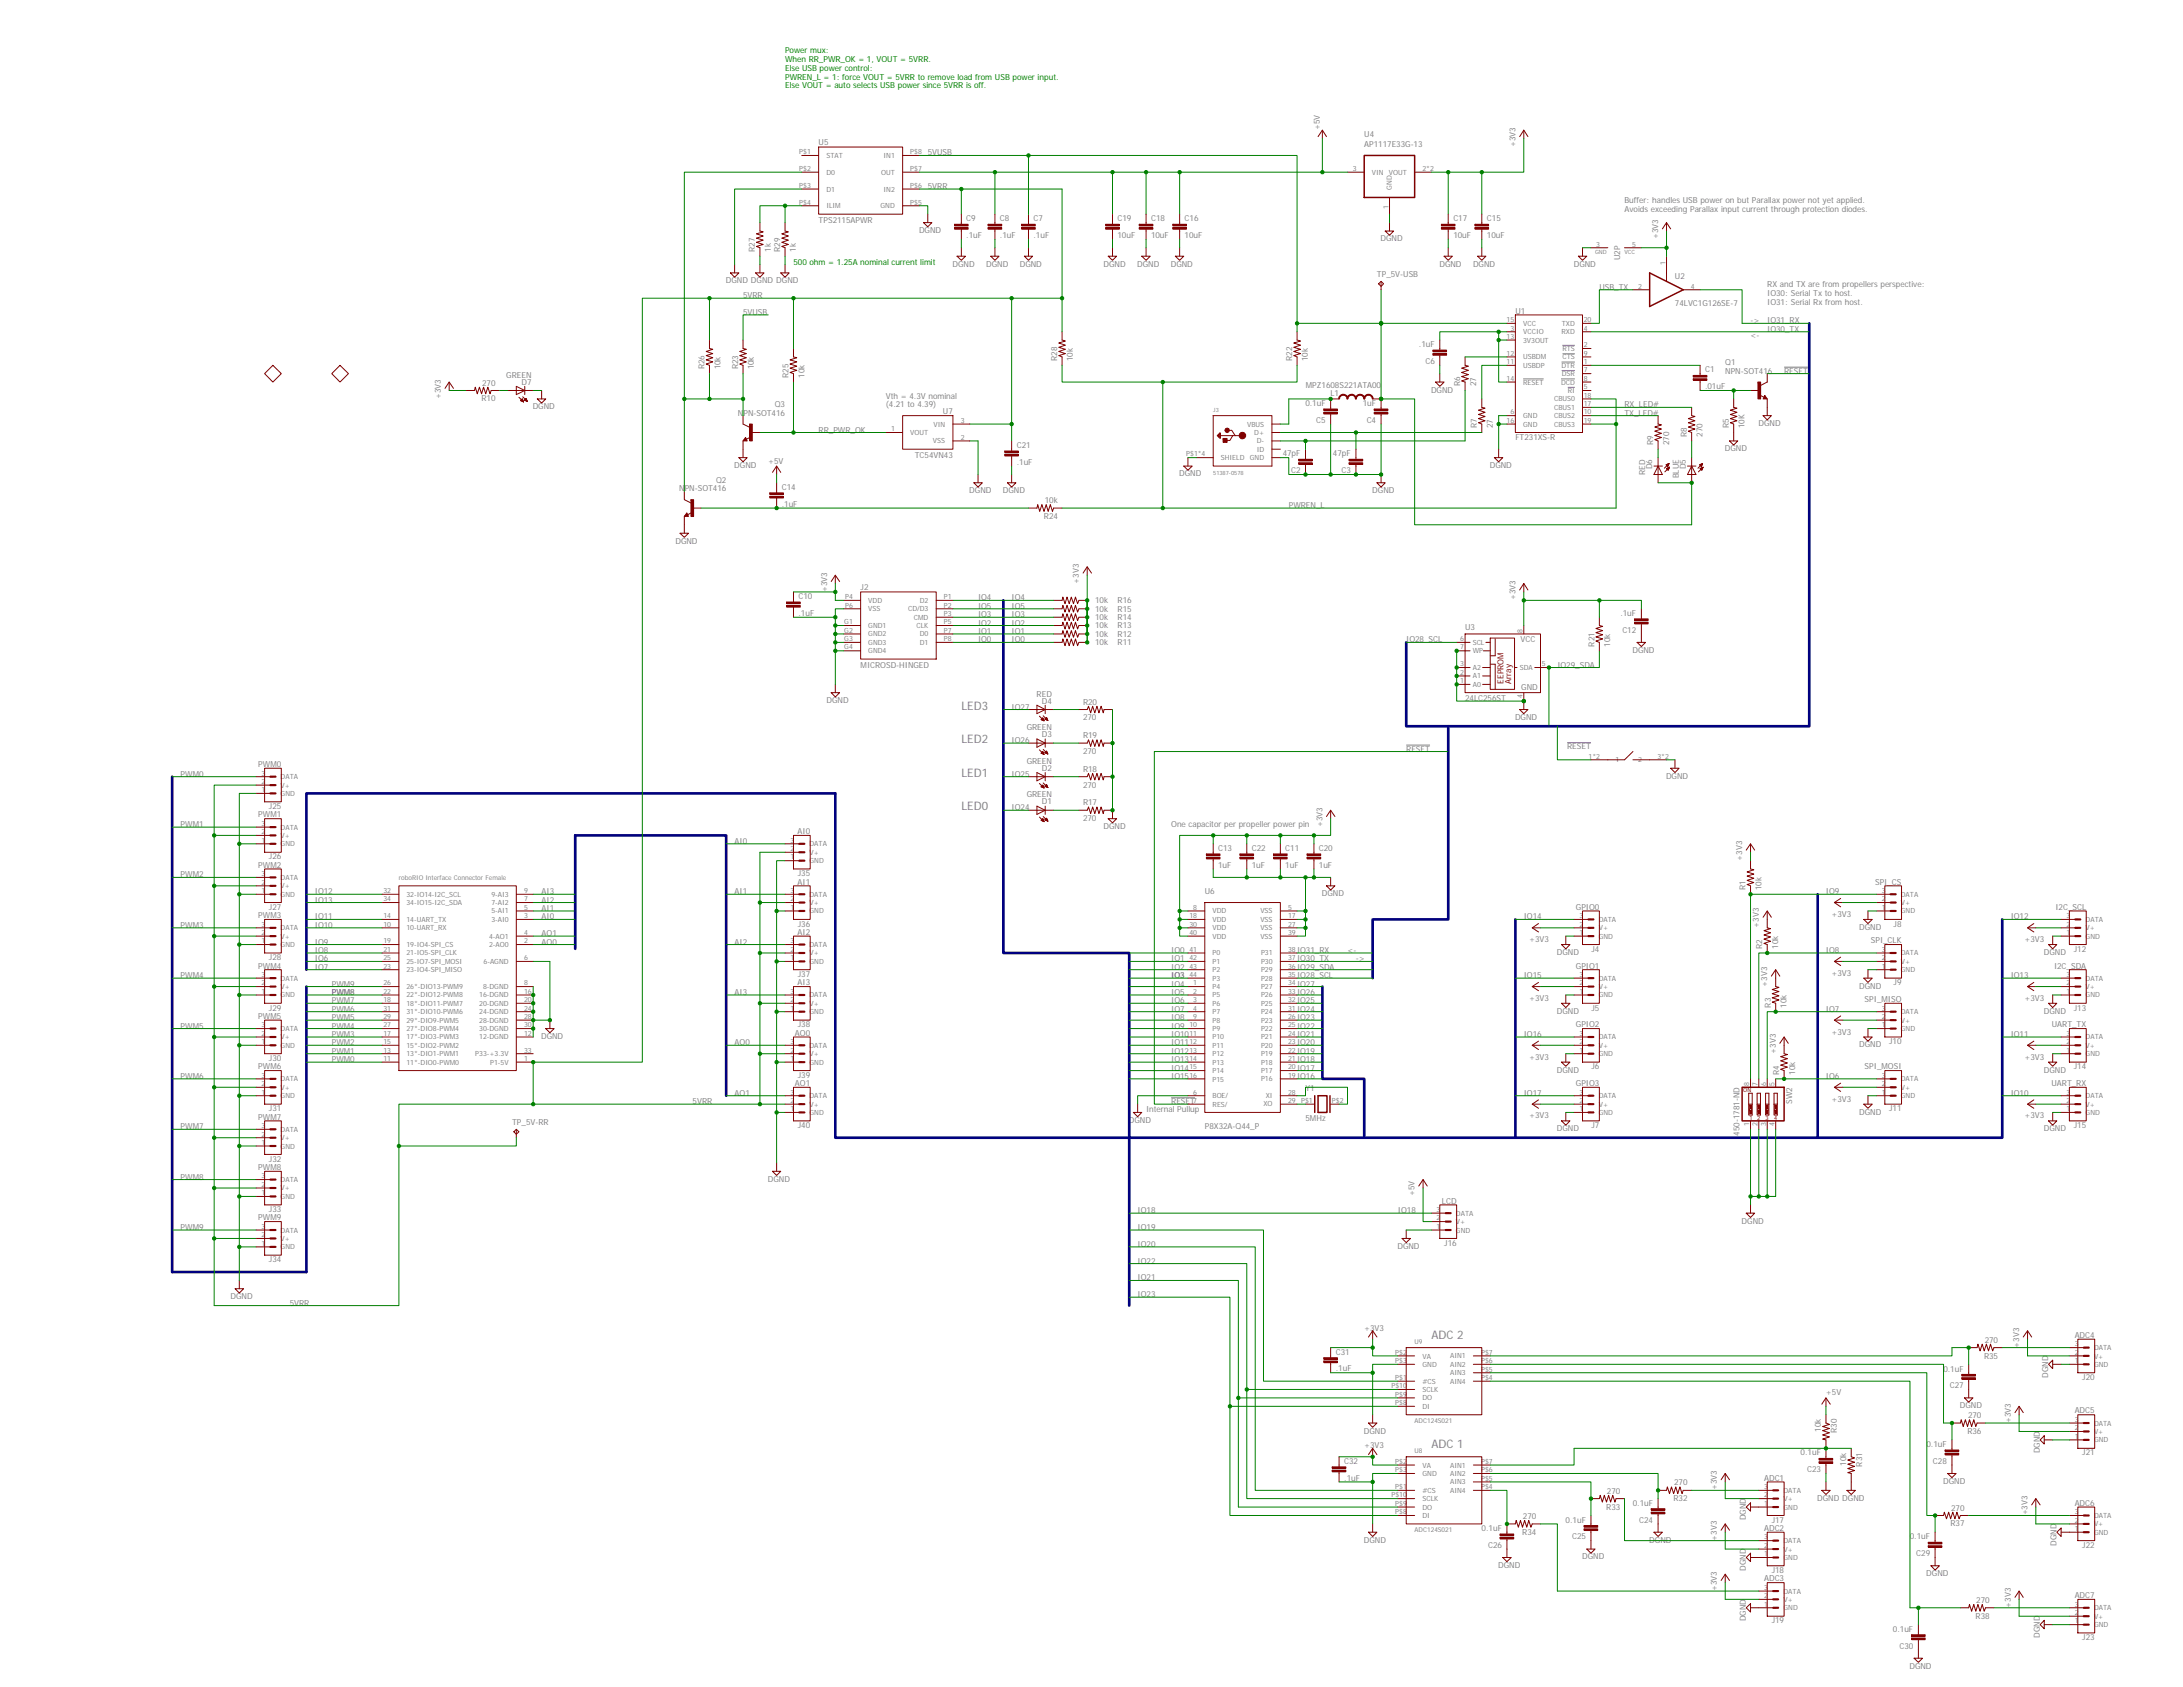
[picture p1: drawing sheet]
<svg xmlns="http://www.w3.org/2000/svg" width="279mm" height="216mm" viewBox="0 0 279 216" stroke-linecap="round" stroke-linejoin="round" font-family="sans-serif">
<defs><g id="words">
<g font-size="1.5" fill="#808080">
<text x="123" y="95.1">LED2</text>
<text x="123" y="90.8">LED3</text>
<text x="123" y="99.4">LED1</text>
<text x="123" y="103.7">LED0</text>
<text x="183.2" y="171.4">ADC 2</text>
<text x="183.2" y="185.4">ADC 1</text>
</g>
<g font-size="1.1" fill="#008000">
<text x="100.5" y="6.8">Power mux:</text>
<text x="100.5" y="7.9">When RR_PWR_OK = 1, VOUT = 5VRR.</text>
<text x="100.5" y="9.1">Else USB power control:</text>
<text x="100.5" y="10.2">PWREN_L = 1: force VOUT = 5VRR to remove load from USB power input.</text>
<text x="100.5" y="11.3">Else VOUT = auto selects USB power since 5VRR is off.</text>
<text x="101.6" y="33.9">500 ohm = 1.25A nominal current limit</text>
</g>
<g font-size="1.1" fill="#808080">
<text x="168.9" y="16.7" transform="rotate(-90 168.9 16.7)">+5V</text>
<text x="174.6" y="17.5">U4</text>
<text x="104.8" y="18.5">U5</text>
<text x="118.7" y="19.9">5VUSB</text>
<text x="174.6" y="18.8">AP1117E33G-13</text>
<text x="194" y="18.8" transform="rotate(-90 194 18.8)">+3V3</text>
<text x="104.8" y="28.5">TPS2115APWR</text>
<text x="117.6" y="29.8">DGND</text>
<text x="118.7" y="24.2">5VRR</text>
<text x="123.7" y="28.3">C9</text>
<text x="128" y="28.3">C8</text>
<text x="132.3" y="28.3">C7</text>
<text x="143" y="28.3">C19</text>
<text x="147.3" y="28.3">C18</text>
<text x="151.6" y="28.3">C16</text>
<text x="186" y="28.3">C17</text>
<text x="190.3" y="28.3">C15</text>
<text x="207.9" y="26">Buffer: handles USB power on but Parallax power not yet applied.</text>
<text x="207.9" y="27.2">Avoids exceeding Parallax input current through protection diodes.</text>
<text x="96.6" y="32.2" transform="rotate(-90 96.6 32.2)">R27</text>
<text x="98.7" y="32.2" transform="rotate(-90 98.7 32.2)">1k</text>
<text x="99.8" y="32.2" transform="rotate(-90 99.8 32.2)">R29</text>
<text x="101.9" y="32.2" transform="rotate(-90 101.9 32.2)">1k</text>
<text x="121.9" y="34.1">DGND</text>
<text x="123.7" y="30.5">.1uF</text>
<text x="126.2" y="34.1">DGND</text>
<text x="128" y="30.5">.1uF</text>
<text x="130.5" y="34.1">DGND</text>
<text x="132.3" y="30.5">.1uF</text>
<text x="141.2" y="34.1">DGND</text>
<text x="143" y="30.5">10uF</text>
<text x="145.5" y="34.1">DGND</text>
<text x="147.3" y="30.5">10uF</text>
<text x="149.8" y="34.1">DGND</text>
<text x="151.6" y="30.5">10uF</text>
<text x="176.2" y="35.5">TP_5V-USB</text>
<text x="176.7" y="30.9">DGND</text>
<text x="184.2" y="34.1">DGND</text>
<text x="186" y="30.5">10uF</text>
<text x="188.5" y="34.1">DGND</text>
<text x="190.3" y="30.5">10uF</text>
<text x="201.4" y="34.1">DGND</text>
<text x="207.3" y="33.3" transform="rotate(-90 207.3 33.3)">U2P</text>
<text x="212.2" y="30.6" transform="rotate(-90 212.2 30.6)">+3V3</text>
<text x="214.4" y="35.7">U2</text>
<text x="92.9" y="36.3">DGND DGND DGND</text>
<text x="95.1" y="40.3">5VUSB</text>
<text x="95.1" y="38.2">5VRR</text>
<text x="194" y="40.2">U1</text>
<text x="204.7" y="37.1">USB_TX</text>
<text x="214.4" y="39.2">74LVC1G126SE-7</text>
<text x="224" y="41.4">-&gt;</text>
<text x="226.2" y="36.8">RX and TX are from propellers perspective:</text>
<text x="226.2" y="37.9">IO30: Serial Tx to host.</text>
<text x="226.2" y="39">IO31: Serial Rx from host.</text>
<text x="226.2" y="41.4">IO31_RX</text>
<text x="90.2" y="47.3" transform="rotate(-90 90.2 47.3)">R26</text>
<text x="92.2" y="47.3" transform="rotate(-90 92.2 47.3)">10k</text>
<text x="94.5" y="47.3" transform="rotate(-90 94.5 47.3)">R23</text>
<text x="96.5" y="47.3" transform="rotate(-90 96.5 47.3)">10k</text>
<text x="135.3" y="46.2" transform="rotate(-90 135.3 46.2)">R28</text>
<text x="137.3" y="46.2" transform="rotate(-90 137.3 46.2)">10k</text>
<text x="165.4" y="46.2" transform="rotate(-90 165.4 46.2)">R22</text>
<text x="167.4" y="46.2" transform="rotate(-90 167.4 46.2)">10k</text>
<text x="181.6" y="44.4">.1uF</text>
<text x="182.4" y="46.6">C6</text>
<text x="218.2" y="47.7">C1</text>
<text x="220.8" y="47.8">NPN-SOT416</text>
<text x="220.8" y="46.8">Q1</text>
<text x="224" y="43.2">&lt;-</text>
<text x="226.2" y="42.5">IO30_TX</text>
<text x="228.3" y="47.8">RESET</text>
<text x="56.4" y="51.1" transform="rotate(-90 56.4 51.1)">+3V3</text>
<text x="61.6" y="51.4">R10</text>
<text x="61.7" y="49.3">270</text>
<text x="64.8" y="48.3">GREEN</text>
<text x="66.7" y="49.2">D7</text>
<text x="68.2" y="52.4">DGND</text>
<text x="94.4" y="53.2">NPN-SOT416</text>
<text x="99.2" y="52.1">Q3</text>
<text x="100.9" y="48.4" transform="rotate(-90 100.9 48.4)">R25</text>
<text x="103" y="48.4" transform="rotate(-90 103 48.4)">10k</text>
<text x="113.4" y="51.1">Vth = 4.3V nominal</text>
<text x="113.4" y="52.1">(4.21 to 4.39)</text>
<text x="120.7" y="53">U7</text>
<text x="167.1" y="52">0.1uF</text>
<text x="167.1" y="49.7">MPZ1608S221ATA00</text>
<text x="170.3" y="50.7">L1</text>
<text x="174.4" y="52">1uF</text>
<text x="183.2" y="50.2">DGND</text>
<text x="186.9" y="49.4" transform="rotate(-90 186.9 49.4)">R6</text>
<text x="188.9" y="49.4" transform="rotate(-90 188.9 49.4)">27</text>
<text x="207.9" y="53.2">TX_LED#</text>
<text x="207.9" y="52.1">RX_LED#</text>
<text x="218.2" y="49.8">.01uF</text>
<text x="94" y="59.9">DGND</text>
<text x="98.3" y="59.3">+5V</text>
<text x="104.8" y="55.4">RR_PWR_OK</text>
<text x="117.1" y="58.6">TC54VN43</text>
<text x="130.1" y="59.5">.1uF</text>
<text x="130.1" y="57.3">C21</text>
<text x="164.2" y="58.4">47pF</text>
<text x="168.5" y="54.1">C5</text>
<text x="170.6" y="58.4">47pF</text>
<text x="174.9" y="54.1">C4</text>
<text x="189" y="54.8" transform="rotate(-90 189 54.8)">R7</text>
<text x="190.7" y="59.9">DGND</text>
<text x="191.1" y="54.8" transform="rotate(-90 191.1 54.8)">27</text>
<text x="194" y="56.3">FT231XS-R</text>
<text x="211.6" y="57" transform="rotate(-90 211.6 57)">R9</text>
<text x="213.6" y="57" transform="rotate(-90 213.6 57)">270</text>
<text x="215.9" y="55.9" transform="rotate(-90 215.9 55.9)">R8</text>
<text x="217.9" y="55.9" transform="rotate(-90 217.9 55.9)">270</text>
<text x="220.8" y="57.8">DGND</text>
<text x="221.3" y="54.8" transform="rotate(-90 221.3 54.8)">R5</text>
<text x="223.3" y="54.8" transform="rotate(-90 223.3 54.8)">10K</text>
<text x="225.1" y="54.5">DGND</text>
<text x="86.9" y="62.9">NPN-SOT416</text>
<text x="91.7" y="61.8">Q2</text>
<text x="100.1" y="64.9">.1uF</text>
<text x="100.1" y="62.7">C14</text>
<text x="124.1" y="63.1">DGND</text>
<text x="128.4" y="63.1">DGND</text>
<text x="133.7" y="64.4">10k</text>
<text x="150.9" y="61">DGND</text>
<text x="165" y="65">PWREN_L</text>
<text x="165.2" y="60.6">C2</text>
<text x="171.7" y="60.6">C3</text>
<text x="175.6" y="63.1">DGND</text>
<text x="210.6" y="60.7" transform="rotate(-90 210.6 60.7)">RED</text>
<text x="211.5" y="60.1" transform="rotate(-90 211.5 60.1)">D6</text>
<text x="214.9" y="61.2" transform="rotate(-90 214.9 61.2)">BLUE</text>
<text x="215.8" y="60.1" transform="rotate(-90 215.8 60.1)">D5</text>
<text x="86.4" y="69.6">DGND</text>
<text x="133.6" y="66.4">R24</text>
<text x="102.2" y="76.7">C10</text>
<text x="105.9" y="75.8" transform="rotate(-90 105.9 75.8)">+3V3</text>
<text x="110.2" y="75.5">J2</text>
<text x="125.2" y="76.8">IO4</text>
<text x="125.2" y="77.9">IO5</text>
<text x="129.5" y="76.8">IO4</text>
<text x="129.5" y="77.9">IO5</text>
<text x="138.1" y="74.7" transform="rotate(-90 138.1 74.7)">+3V3</text>
<text x="140.2" y="77.2">10k</text>
<text x="143" y="77.2">R16</text>
<text x="194" y="76.8" transform="rotate(-90 194 76.8)">+3V3</text>
<text x="102.2" y="78.8">.1uF</text>
<text x="125.2" y="82.2">IO0</text>
<text x="125.2" y="81.1">IO1</text>
<text x="125.2" y="80.1">IO2</text>
<text x="125.2" y="79">IO3</text>
<text x="129.5" y="82.2">IO0</text>
<text x="129.5" y="81.1">IO1</text>
<text x="129.5" y="80.1">IO2</text>
<text x="129.5" y="79">IO3</text>
<text x="140.2" y="82.6">10k</text>
<text x="140.2" y="78.3">10k</text>
<text x="140.2" y="79.4">10k</text>
<text x="140.2" y="80.4">10k</text>
<text x="140.2" y="81.5">10k</text>
<text x="143" y="82.6">R11</text>
<text x="143" y="78.3">R15</text>
<text x="143" y="79.4">R14</text>
<text x="143" y="80.4">R13</text>
<text x="143" y="81.5">R12</text>
<text x="180" y="82.2">IO28_SCL</text>
<text x="187.5" y="80.6">U3</text>
<text x="194.6" y="82.2">VCC</text>
<text x="204.1" y="82.7" transform="rotate(-90 204.1 82.7)">R21</text>
<text x="206.1" y="82.7" transform="rotate(-90 206.1 82.7)">10k</text>
<text x="207.4" y="78.8">.1uF</text>
<text x="207.6" y="81">C12</text>
<text x="208.9" y="83.5">DGND</text>
<text x="110.2" y="85.4">MICROSD-HINGED</text>
<text x="132.7" y="89.2">RED</text>
<text x="187.5" y="89.7">24LC256ST</text>
<text x="194.7" y="88.3">GND</text>
<text x="199.3" y="85.4">IO29_SDA</text>
<text x="105.8" y="90">DGND</text>
<text x="129.5" y="95.1">IO26</text>
<text x="129.5" y="90.8">IO27</text>
<text x="131.4" y="93.5">GREEN</text>
<text x="133.3" y="94.4">D3</text>
<text x="133.3" y="90.1">D4</text>
<text x="138.6" y="94.5">R19</text>
<text x="138.6" y="90.2">R20</text>
<text x="138.6" y="92.2">270</text>
<text x="193.9" y="92.1">DGND</text>
<text x="200.6" y="95.9">RESET</text>
<text x="23.1" y="99.4">PWM0</text>
<text x="33.1" y="98.2">PWM0</text>
<text x="129.5" y="99.4">IO25</text>
<text x="131.4" y="97.7">GREEN</text>
<text x="133.3" y="98.7">D2</text>
<text x="138.6" y="100.8">270</text>
<text x="138.6" y="96.5">270</text>
<text x="138.6" y="98.8">R18</text>
<text x="180" y="96.2">RESET</text>
<text x="213.2" y="99.7">DGND</text>
<text x="23.1" y="105.9">PWM1</text>
<text x="33.1" y="104.6">PWM1</text>
<text x="34.4" y="103.5">J25</text>
<text x="94" y="108">AI0</text>
<text x="102.1" y="106.8">AI0</text>
<text x="129.5" y="103.7">IO24</text>
<text x="131.4" y="102">GREEN</text>
<text x="133.3" y="103">D1</text>
<text x="138.6" y="105.1">270</text>
<text x="138.6" y="103.1">R17</text>
<text x="141.2" y="106.1">DGND</text>
<text x="149.9" y="105.9">One capacitor per propeller power pin</text>
<text x="169.2" y="105.9" transform="rotate(-90 169.2 105.9)">+3V3</text>
<text x="23.1" y="112.3">PWM2</text>
<text x="33.1" y="111.1">PWM2</text>
<text x="34.4" y="110">J26</text>
<text x="102.1" y="113.2">AI1</text>
<text x="102.1" y="112.1">J35</text>
<text x="155.9" y="111.1">1uF</text>
<text x="155.9" y="108.9">C13</text>
<text x="160.2" y="108.9">C22</text>
<text x="160.2" y="111.1">1uF</text>
<text x="164.5" y="111.1">1uF</text>
<text x="164.5" y="108.9">C11</text>
<text x="168.8" y="111.1">1uF</text>
<text x="168.8" y="108.9">C20</text>
<text x="223" y="110.2" transform="rotate(-90 223 110.2)">+3V3</text>
<text x="223.4" y="113.9" transform="rotate(-90 223.4 113.9)">R1</text>
<text x="225.4" y="113.9" transform="rotate(-90 225.4 113.9)">10k</text>
<text x="240" y="113.2">SPI_CS</text>
<text x="23.1" y="118.7">PWM3</text>
<text x="33.1" y="117.5">PWM3</text>
<text x="34.4" y="116.4">J27</text>
<text x="40.3" y="115.5">IO13</text>
<text x="40.3" y="114.4">IO12</text>
<text x="40.3" y="118.7">IO10</text>
<text x="40.3" y="117.7">IO11</text>
<text x="69.3" y="114.4">AI3</text>
<text x="69.3" y="115.5">AI2</text>
<text x="69.3" y="116.6">AI1</text>
<text x="69.3" y="117.7">AI0</text>
<text x="69.3" y="119.8">AO1</text>
<text x="94" y="114.4">AI1</text>
<text x="102.1" y="119.7">AI2</text>
<text x="102.1" y="118.6">J36</text>
<text x="154.2" y="114.4">U6</text>
<text x="169.2" y="114.7">DGND</text>
<text x="195" y="117.7">IO14</text>
<text x="201.7" y="116.4">GPIO0</text>
<text x="225.1" y="118.7" transform="rotate(-90 225.1 118.7)">+3V3</text>
<text x="233.7" y="114.4">IO9</text>
<text x="234.4" y="117.3">+3V3</text>
<text x="238" y="119">DGND</text>
<text x="242.4" y="118.6">J8</text>
<text x="257.3" y="117.7">IO12</text>
<text x="263.1" y="116.4">I2C_SCL</text>
<text x="23.1" y="125.2">PWM4</text>
<text x="33.1" y="124">PWM4</text>
<text x="34.4" y="122.9">J28</text>
<text x="40.3" y="124.1">IO7</text>
<text x="40.3" y="122">IO8</text>
<text x="40.3" y="120.9">IO9</text>
<text x="40.3" y="123">IO6</text>
<text x="69.3" y="120.9">AO0</text>
<text x="94" y="120.9">AI2</text>
<text x="102.1" y="125">J37</text>
<text x="149.9" y="122">IO0</text>
<text x="149.9" y="123">IO1</text>
<text x="149.9" y="124.1">IO2</text>
<text x="149.9" y="125.2">IO3</text>
<text x="166" y="122">IO31_RX</text>
<text x="166" y="123">IO30_TX</text>
<text x="166" y="124.1">IO29_SDA</text>
<text x="166" y="125.2">IO28_SCL</text>
<text x="172.5" y="122">&lt;-</text>
<text x="173.5" y="123">-&gt;</text>
<text x="195" y="125.2">IO15</text>
<text x="195.7" y="120.6">+3V3</text>
<text x="199.3" y="122.2">DGND</text>
<text x="201.7" y="124">GPIO1</text>
<text x="203.7" y="121.8">J4</text>
<text x="225.6" y="121.4" transform="rotate(-90 225.6 121.4)">R2</text>
<text x="227.6" y="121.4" transform="rotate(-90 227.6 121.4)">10k</text>
<text x="233.7" y="122">IO8</text>
<text x="234.4" y="124.9">+3V3</text>
<text x="239.4" y="120.7">SPI_CLK</text>
<text x="257.3" y="125.2">IO13</text>
<text x="259.1" y="120.6">+3V3</text>
<text x="261.6" y="122.2">DGND</text>
<text x="262.9" y="124">I2C_SDA</text>
<text x="265.4" y="121.8">J12</text>
<text x="23.1" y="131.6">PWM5</text>
<text x="33.1" y="130.4">PWM5</text>
<text x="34.4" y="129.3">J29</text>
<text x="42.5" y="127.3">PWM8</text>
<text x="42.5" y="126.3">PWM9</text>
<text x="42.5" y="128.4">PWM7</text>
<text x="42.5" y="129.5">PWM6</text>
<text x="42.5" y="130.6">PWM5</text>
<text x="42.5" y="131.6">PWM4</text>
<text x="94" y="127.3">AI3</text>
<text x="102.1" y="126.1">AI3</text>
<text x="102.1" y="131.5">J38</text>
<text x="149.9" y="126.3">IO4</text>
<text x="149.9" y="129.5">IO7</text>
<text x="149.9" y="130.6">IO8</text>
<text x="149.9" y="131.6">IO9</text>
<text x="149.9" y="127.3">IO5</text>
<text x="149.9" y="128.4">IO6</text>
<text x="166" y="131.6">IO22</text>
<text x="166" y="130.6">IO23</text>
<text x="166" y="129.5">IO24</text>
<text x="166" y="128.4">IO25</text>
<text x="166" y="127.3">IO26</text>
<text x="166" y="126.3">IO27</text>
<text x="195.7" y="128.1">+3V3</text>
<text x="199.3" y="129.8">DGND</text>
<text x="201.7" y="131.5">GPIO2</text>
<text x="203.7" y="129.3">J5</text>
<text x="226.2" y="126.3" transform="rotate(-90 226.2 126.3)">+3V3</text>
<text x="226.6" y="128.9" transform="rotate(-90 226.6 128.9)">R3</text>
<text x="228.7" y="128.9" transform="rotate(-90 228.7 128.9)">10k</text>
<text x="233.7" y="129.5">IO7</text>
<text x="238" y="126.5">DGND</text>
<text x="238.7" y="128.2">SPI_MISO</text>
<text x="242.4" y="126.1">J9</text>
<text x="259.1" y="128.1">+3V3</text>
<text x="261.6" y="129.8">DGND</text>
<text x="262.6" y="131.5">UART_TX</text>
<text x="265.4" y="129.3">J13</text>
<text x="33.1" y="136.8">PWM6</text>
<text x="34.4" y="135.8">J30</text>
<text x="42.5" y="135.9">PWM0</text>
<text x="42.5" y="134.9">PWM1</text>
<text x="42.5" y="133.8">PWM2</text>
<text x="42.5" y="132.7">PWM3</text>
<text x="69.3" y="133">DGND</text>
<text x="94" y="133.8">AO0</text>
<text x="101.7" y="132.5">AO0</text>
<text x="102.1" y="137.9">J39</text>
<text x="149.9" y="137">IO14</text>
<text x="149.9" y="135.9">IO13</text>
<text x="149.9" y="134.9">IO12</text>
<text x="149.9" y="132.7">IO10</text>
<text x="149.9" y="133.8">IO11</text>
<text x="166" y="137">IO17</text>
<text x="166" y="135.9">IO18</text>
<text x="166" y="134.9">IO19</text>
<text x="166" y="133.8">IO20</text>
<text x="166" y="132.7">IO21</text>
<text x="195" y="132.7">IO16</text>
<text x="195.7" y="135.6">+3V3</text>
<text x="199.3" y="137.3">DGND</text>
<text x="203.7" y="136.8">J6</text>
<text x="227.3" y="134.9" transform="rotate(-90 227.3 134.9)">+3V3</text>
<text x="227.7" y="137.5" transform="rotate(-90 227.7 137.5)">R4</text>
<text x="229.7" y="137.5" transform="rotate(-90 229.7 137.5)">10k</text>
<text x="234.4" y="132.4">+3V3</text>
<text x="238" y="134">DGND</text>
<text x="238.7" y="136.8">SPI_MOSI</text>
<text x="241.8" y="133.6">J10</text>
<text x="257.3" y="132.7">IO11</text>
<text x="259.1" y="135.6">+3V3</text>
<text x="261.6" y="137.3">DGND</text>
<text x="265.4" y="136.8">J14</text>
<text x="23.1" y="138.1">PWM6</text>
<text x="33.1" y="143.3">PWM7</text>
<text x="34.4" y="142.2">J31</text>
<text x="65.6" y="144">TP_5V-RR</text>
<text x="88.6" y="141.3">5VRR</text>
<text x="94" y="140.2">AO1</text>
<text x="101.7" y="139">AO1</text>
<text x="144.5" y="143.7">DGND</text>
<text x="146.7" y="142.4">Internal Pullup</text>
<text x="149.9" y="138.1">IO15</text>
<text x="149.9" y="141.3">RESET</text>
<text x="166" y="138.1">IO16</text>
<text x="167.1" y="143.4">5MHz</text>
<text x="167.1" y="139.7">Y1</text>
<text x="195" y="140.2">IO17</text>
<text x="195.7" y="143.1">+3V3</text>
<text x="201.7" y="139">GPIO3</text>
<text x="229.4" y="141.3" transform="rotate(-90 229.4 141.3)">SW2</text>
<text x="233.7" y="138.1">IO6</text>
<text x="234.4" y="141">+3V3</text>
<text x="238" y="142.6">DGND</text>
<text x="241.8" y="142.2">J11</text>
<text x="257.3" y="140.2">IO10</text>
<text x="259.1" y="143.1">+3V3</text>
<text x="262.6" y="139">UART_RX</text>
<text x="23.1" y="144.5">PWM7</text>
<text x="33.1" y="149.7">PWM8</text>
<text x="34.4" y="148.7">J32</text>
<text x="102.1" y="144.4">J40</text>
<text x="154.2" y="144.5">P8X32A-Q44_P</text>
<text x="199.3" y="144.8">DGND</text>
<text x="203.7" y="144.4">J7</text>
<text x="222.7" y="145.3" transform="rotate(-90 222.7 145.3)">450-1781-ND</text>
<text x="261.6" y="144.8">DGND</text>
<text x="265.4" y="144.4">J15</text>
<text x="23.1" y="151">PWM8</text>
<text x="34.4" y="155.1">J33</text>
<text x="98.3" y="151.2">DGND</text>
<text x="145.6" y="155.3">IO18</text>
<text x="178.9" y="155.3">IO18</text>
<text x="181.1" y="153.1" transform="rotate(-90 181.1 153.1)">+5V</text>
<text x="184.6" y="154">LCD</text>
<text x="23.1" y="157.4">PWM9</text>
<text x="33.1" y="156.2">PWM9</text>
<text x="34.4" y="161.6">J34</text>
<text x="145.6" y="157.4">IO19</text>
<text x="145.6" y="159.6">IO20</text>
<text x="145.6" y="161.7">IO22</text>
<text x="178.9" y="159.8">DGND</text>
<text x="184.8" y="159.4">J16</text>
<text x="222.9" y="156.6">DGND</text>
<text x="29.5" y="166.3">DGND</text>
<text x="37.1" y="167.1">5VRR</text>
<text x="145.6" y="163.9">IO21</text>
<text x="145.6" y="166">IO23</text>
<text x="171" y="173.4">C31</text>
<text x="174.6" y="170.3">+3V3</text>
<text x="253.9" y="173.9">R35</text>
<text x="254" y="171.8">270</text>
<text x="258.4" y="172.5" transform="rotate(-90 258.4 172.5)">+3V3</text>
<text x="265.5" y="171.2">ADC4</text>
<text x="171" y="175.5">.1uF</text>
<text x="233.7" y="178.6">+5V</text>
<text x="248.7" y="175.5">0.1uF</text>
<text x="249.6" y="177.7">C27</text>
<text x="262.1" y="176.3" transform="rotate(-90 262.1 176.3)">DGND</text>
<text x="266.5" y="176.6">J20</text>
<text x="174.6" y="183.5">DGND</text>
<text x="174.6" y="185.4">+3V3</text>
<text x="233.1" y="183.3" transform="rotate(-90 233.1 183.3)">10k</text>
<text x="235.1" y="183.4" transform="rotate(-90 235.1 183.4)">R30</text>
<text x="246.6" y="185.2">0.1uF</text>
<text x="250.8" y="180.3">DGND</text>
<text x="251.8" y="183.5">R36</text>
<text x="251.9" y="181.5">270</text>
<text x="257.3" y="182.1" transform="rotate(-90 257.3 182.1)">+3V3</text>
<text x="261.1" y="186" transform="rotate(-90 261.1 186)">DGND</text>
<text x="265.5" y="180.9">ADC5</text>
<text x="172" y="187.3">C32</text>
<text x="172" y="189.5">.1uF</text>
<text x="205.7" y="191.2">270</text>
<text x="214.3" y="190.1">270</text>
<text x="219.7" y="190.7" transform="rotate(-90 219.7 190.7)">+3V3</text>
<text x="225.8" y="189.5">ADC1</text>
<text x="230.5" y="186.3">0.1uF</text>
<text x="231.3" y="188.4">C23</text>
<text x="236.3" y="187.6" transform="rotate(-90 236.3 187.6)">10k</text>
<text x="238.3" y="187.7" transform="rotate(-90 238.3 187.7)">R31</text>
<text x="247.4" y="187.3">C28</text>
<text x="248.7" y="189.9">DGND</text>
<text x="266.5" y="186.3">J21</text>
<text x="174.6" y="197.4">DGND</text>
<text x="189.6" y="195.9">0.1uF</text>
<text x="194.8" y="196.4">R34</text>
<text x="194.9" y="194.4">270</text>
<text x="200.4" y="194.9">0.1uF</text>
<text x="201.2" y="197">C25</text>
<text x="205.6" y="193.2">R33</text>
<text x="209" y="192.7">0.1uF</text>
<text x="209.8" y="194.9">C24</text>
<text x="211.1" y="197.4">DGND</text>
<text x="214.2" y="192.1">R32</text>
<text x="219.7" y="197.2" transform="rotate(-90 219.7 197.2)">+3V3</text>
<text x="223.5" y="194.6" transform="rotate(-90 223.5 194.6)">DGND</text>
<text x="225.8" y="195.9">ADC2</text>
<text x="226.8" y="194.9">J17</text>
<text x="232.6" y="192.1">DGND DGND</text>
<text x="244.4" y="197">0.1uF</text>
<text x="249.6" y="195.3">R37</text>
<text x="249.7" y="193.3">270</text>
<text x="259.5" y="194" transform="rotate(-90 259.5 194)">+3V3</text>
<text x="263.2" y="197.8" transform="rotate(-90 263.2 197.8)">DGND</text>
<text x="265.5" y="192.7">ADC6</text>
<text x="190.5" y="198.1">C26</text>
<text x="191.7" y="200.7">DGND</text>
<text x="202.5" y="199.6">DGND</text>
<text x="219.7" y="203.6" transform="rotate(-90 219.7 203.6)">+3V3</text>
<text x="223.5" y="201" transform="rotate(-90 223.5 201)">DGND</text>
<text x="225.8" y="202.4">ADC3</text>
<text x="226.8" y="201.3">J18</text>
<text x="245.3" y="199.2">C29</text>
<text x="246.5" y="201.7">DGND</text>
<text x="266.5" y="198.1">J22</text>
<text x="223.5" y="207.5" transform="rotate(-90 223.5 207.5)">DGND</text>
<text x="226.8" y="207.8">J19</text>
<text x="242.3" y="208.8">0.1uF</text>
<text x="252.9" y="207.2">R38</text>
<text x="252.9" y="205.1">270</text>
<text x="257.3" y="205.8" transform="rotate(-90 257.3 205.8)">+3V3</text>
<text x="261.1" y="209.6" transform="rotate(-90 261.1 209.6)">DGND</text>
<text x="265.5" y="204.5">ADC7</text>
<text x="266.5" y="209.9">J23</text>
<text x="243.1" y="211">C30</text>
<text x="244.4" y="213.6">DGND</text>
</g>
<g font-size="1.1" fill="#800000">
<text x="192.4" y="87.5" transform="rotate(-90 192.4 87.5)">EEPROM</text>
<text x="193.4" y="87.5" transform="rotate(-90 193.4 87.5)">Array</text>
</g>
<g font-size=".9" fill="#808080">
<text x="102.3" y="19.7">P$1</text>
<text x="102.3" y="21.9">P$2</text>
<text x="105.8" y="20.2">STAT</text>
<text x="105.8" y="22.4">D0</text>
<text x="112.8" y="22.4">OUT</text>
<text x="113.1" y="20.2">IN1</text>
<text x="116.5" y="19.7">P$8</text>
<text x="116.5" y="21.9">P$7</text>
<text x="173.1" y="21.9">3</text>
<text x="175.6" y="22.4">VIN VOUT</text>
<text x="182.1" y="21.9">2*2</text>
<text x="102.3" y="24">P$3</text>
<text x="102.3" y="26.2">P$4</text>
<text x="105.8" y="24.5">D1</text>
<text x="105.8" y="26.7">ILIM</text>
<text x="112.7" y="26.6">GND</text>
<text x="113.1" y="24.5">IN2</text>
<text x="116.5" y="24">P$6</text>
<text x="116.5" y="26.2">P$5</text>
<text x="177.7" y="26.7" transform="rotate(-90 177.7 26.7)">1</text>
<text x="178.2" y="24.3" transform="rotate(-90 178.2 24.3)">GND</text>
<text x="204.3" y="31.6">3</text>
<text x="208.9" y="31.6">5</text>
<text x="213.1" y="34" transform="rotate(-90 213.1 34)">1</text>
<text x="192.8" y="41.2">15</text>
<text x="194.9" y="41.7">VCC</text>
<text x="199.9" y="41.7">TXD</text>
<text x="202.7" y="41.2">20</text>
<text x="209.7" y="36.9">2</text>
<text x="216.4" y="36.9">4</text>
<text x="192.8" y="43.4">13</text>
<text x="192.8" y="45.5">12</text>
<text x="192.8" y="46.6">11</text>
<text x="193.3" y="42.3">3</text>
<text x="194.9" y="42.8">VCCIO</text>
<text x="194.9" y="43.9">3V3OUT</text>
<text x="194.9" y="46">USBDM</text>
<text x="194.9" y="47.1">USBDP</text>
<text x="199.9" y="47.1">DTR</text>
<text x="199.9" y="42.8">RXD</text>
<text x="200" y="44.9">RTS</text>
<text x="200" y="46">CTS</text>
<text x="202.7" y="47.7">7</text>
<text x="202.7" y="46.6">1</text>
<text x="202.7" y="45.5">9</text>
<text x="202.7" y="44.4">2</text>
<text x="202.7" y="42.3">4</text>
<text x="192.8" y="48.7">14</text>
<text x="193.3" y="53">6</text>
<text x="194.9" y="49.2">RESET</text>
<text x="194.9" y="53.5">GND</text>
<text x="198.9" y="53.5">CBUS2</text>
<text x="198.9" y="52.4">CBUS1</text>
<text x="198.9" y="51.4">CBUS0</text>
<text x="199.8" y="49.2">DCD</text>
<text x="199.9" y="48.1">DSR</text>
<text x="200.7" y="50.3">RI</text>
<text x="202.7" y="49.8">5</text>
<text x="202.7" y="48.7">8</text>
<text x="202.7" y="53">10</text>
<text x="202.7" y="52">17</text>
<text x="202.7" y="50.9">18</text>
<text x="114" y="55.2">1</text>
<text x="116.5" y="55.7">VOUT</text>
<text x="119.4" y="56.7">VSS</text>
<text x="119.5" y="54.6">VIN</text>
<text x="123" y="54.1">3</text>
<text x="123" y="56.3">2</text>
<text x="151.8" y="58.4">P$1*4</text>
<text x="156.3" y="58.9">SHIELD GND</text>
<text x="159.6" y="54.6">VBUS</text>
<text x="160.5" y="55.7">D+</text>
<text x="160.8" y="56.7">D-</text>
<text x="160.8" y="57.8">ID</text>
<text x="192.8" y="54.1">16</text>
<text x="194.9" y="54.6">GND</text>
<text x="198.9" y="54.6">CBUS3</text>
<text x="202.7" y="54.1">19</text>
<text x="108.2" y="76.7">P4</text>
<text x="108.2" y="77.8">P6</text>
<text x="111.1" y="77.2">VDD</text>
<text x="117.7" y="77.2">D2</text>
<text x="120.8" y="76.7">P1</text>
<text x="120.8" y="77.8">P2</text>
<text x="108.1" y="79.9">G1</text>
<text x="108.1" y="81">G2</text>
<text x="108.1" y="82.1">G3</text>
<text x="108.1" y="83.1">G4</text>
<text x="111.1" y="78.2">VSS</text>
<text x="111.1" y="80.4">GND1</text>
<text x="111.1" y="81.4">GND2</text>
<text x="111.1" y="82.5">GND3</text>
<text x="111.1" y="83.6">GND4</text>
<text x="116.2" y="78.2">CD/D3</text>
<text x="117" y="79.3">CMD</text>
<text x="117.3" y="80.4">CLK</text>
<text x="117.7" y="81.4">D0</text>
<text x="117.7" y="82.5">D1</text>
<text x="120.8" y="78.8">P3</text>
<text x="120.8" y="79.9">P5</text>
<text x="120.8" y="81">P7</text>
<text x="120.8" y="82.1">P8</text>
<text x="186.9" y="82.1">6</text>
<text x="186.9" y="83.1">7</text>
<text x="188.5" y="82.5">SCL</text>
<text x="188.5" y="83.6">WP</text>
<text x="194.9" y="81" transform="rotate(-90 194.9 81)">8</text>
<text x="186.9" y="87.4">1</text>
<text x="186.9" y="86.4">2</text>
<text x="186.9" y="85.3">3</text>
<text x="188.5" y="87.9">A0</text>
<text x="188.5" y="86.8">A1</text>
<text x="188.5" y="85.7">A2</text>
<text x="194.5" y="85.7">SDA</text>
<text x="194.9" y="89.3" transform="rotate(-90 194.9 89.3)">4</text>
<text x="197.3" y="85.3">5</text>
<text x="33.5" y="101.4">1</text>
<text x="33.5" y="100.3">2</text>
<text x="33.5" y="99.3">3</text>
<text x="35.9" y="101.9">GND</text>
<text x="35.9" y="100.8">V+</text>
<text x="35.9" y="99.7">DATA</text>
<text x="203.3" y="97.1">1*2</text>
<text x="206.8" y="97.6">1</text>
<text x="209.7" y="97.6">2</text>
<text x="212.1" y="97.1">3*2</text>
<text x="33.5" y="107.8">1</text>
<text x="33.5" y="106.8">2</text>
<text x="33.5" y="105.7">3</text>
<text x="35.9" y="107.3">V+</text>
<text x="35.9" y="106.2">DATA</text>
<text x="101.2" y="107.8">3</text>
<text x="33.5" y="113.2">2</text>
<text x="33.5" y="112.1">3</text>
<text x="35.9" y="108.3">GND</text>
<text x="35.9" y="113.7">V+</text>
<text x="35.9" y="112.6">DATA</text>
<text x="101.2" y="110">1</text>
<text x="101.2" y="108.9">2</text>
<text x="103.6" y="110.5">GND</text>
<text x="103.6" y="109.4">V+</text>
<text x="103.6" y="108.3">DATA</text>
<text x="33.5" y="114.3">1</text>
<text x="33.5" y="119.7">2</text>
<text x="33.5" y="118.6">3</text>
<text x="35.9" y="114.8">GND</text>
<text x="35.9" y="119.1">DATA</text>
<text x="49.1" y="118.6">10</text>
<text x="49.1" y="117.5">14</text>
<text x="49.1" y="115.4">34</text>
<text x="49.1" y="114.3">32</text>
<text x="52" y="119.1">10-UART_RX</text>
<text x="52" y="118">14-UART_TX</text>
<text x="52" y="115.8">34-IO15-I2C_SDA</text>
<text x="52" y="114.8">32-IO14-I2C_SCL</text>
<text x="62.9" y="114.7">9-AI3</text>
<text x="62.9" y="115.8">7-AI2</text>
<text x="62.9" y="116.9">5-AI1</text>
<text x="62.9" y="118">3-AI0</text>
<text x="67.1" y="114.3">9</text>
<text x="67.1" y="115.4">7</text>
<text x="67.1" y="116.4">5</text>
<text x="67.1" y="117.5">3</text>
<text x="67.1" y="119.7">4</text>
<text x="101.2" y="116.4">1</text>
<text x="101.2" y="115.4">2</text>
<text x="101.2" y="114.3">3</text>
<text x="103.6" y="116.9">GND</text>
<text x="103.6" y="115.8">V+</text>
<text x="103.6" y="114.8">DATA</text>
<text x="152.2" y="117.5">18</text>
<text x="152.2" y="118.6">30</text>
<text x="152.2" y="119.7">40</text>
<text x="152.7" y="116.4">8</text>
<text x="155.2" y="116.9">VDD</text>
<text x="155.2" y="118">VDD</text>
<text x="155.2" y="119.1">VDD</text>
<text x="161.3" y="116.9">VSS</text>
<text x="161.3" y="118">VSS</text>
<text x="161.3" y="119">VSS</text>
<text x="164.9" y="116.4">5</text>
<text x="164.9" y="117.5">17</text>
<text x="164.9" y="118.6">27</text>
<text x="164.9" y="119.7">39</text>
<text x="202.1" y="119.7">1</text>
<text x="202.1" y="118.6">2</text>
<text x="202.1" y="117.5">3</text>
<text x="204.6" y="119.1">V+</text>
<text x="204.6" y="118">DATA</text>
<text x="240.8" y="116.4">1</text>
<text x="240.8" y="115.4">2</text>
<text x="240.8" y="114.3">3</text>
<text x="243.3" y="116.9">GND</text>
<text x="243.3" y="115.8">V+</text>
<text x="243.3" y="114.8">DATA</text>
<text x="264.5" y="119.7">1</text>
<text x="264.5" y="118.6">2</text>
<text x="264.5" y="117.5">3</text>
<text x="266.9" y="119.1">V+</text>
<text x="266.9" y="118">DATA</text>
<text x="33.5" y="120.7">1</text>
<text x="33.5" y="125">3</text>
<text x="35.9" y="121.2">GND</text>
<text x="35.9" y="120.1">V+</text>
<text x="35.9" y="125.5">DATA</text>
<text x="49.1" y="122.9">25</text>
<text x="49.1" y="124">23</text>
<text x="49.1" y="121.8">21</text>
<text x="49.1" y="120.7">19</text>
<text x="52" y="123.4">25-IO7-SPI_MOSI</text>
<text x="52" y="124.4">23-IO4-SPI_MISO</text>
<text x="52" y="122.3">21-IO5-SPI_CLK</text>
<text x="52" y="121.2">19-IO4-SPI_CS</text>
<text x="61.9" y="123.3">6-AGND</text>
<text x="62.6" y="120.1">4-AO1</text>
<text x="62.6" y="121.2">2-AO0</text>
<text x="67.1" y="122.9">6</text>
<text x="67.1" y="120.7">2</text>
<text x="101.2" y="122.9">1</text>
<text x="101.2" y="121.8">2</text>
<text x="101.2" y="120.7">3</text>
<text x="103.6" y="123.4">GND</text>
<text x="103.6" y="122.3">V+</text>
<text x="103.6" y="121.2">DATA</text>
<text x="152.2" y="121.8">41</text>
<text x="152.2" y="122.9">42</text>
<text x="152.2" y="124">43</text>
<text x="152.2" y="125">44</text>
<text x="155.2" y="122.3">P0</text>
<text x="155.2" y="123.4">P1</text>
<text x="155.2" y="124.4">P2</text>
<text x="155.2" y="125.5">P3</text>
<text x="155.2" y="120.1">VDD</text>
<text x="161.3" y="120.1">VSS</text>
<text x="161.4" y="125.5">P28</text>
<text x="161.4" y="124.4">P29</text>
<text x="161.4" y="123.3">P30</text>
<text x="161.4" y="122.3">P31</text>
<text x="164.9" y="125">35</text>
<text x="164.9" y="124">36</text>
<text x="164.9" y="122.9">37</text>
<text x="164.9" y="121.8">38</text>
<text x="202.1" y="125">3</text>
<text x="204.6" y="125.5">DATA</text>
<text x="204.6" y="120.1">GND</text>
<text x="240.8" y="124">1</text>
<text x="240.8" y="122.9">2</text>
<text x="240.8" y="121.8">3</text>
<text x="243.3" y="124.4">GND</text>
<text x="243.3" y="123.4">V+</text>
<text x="243.3" y="122.3">DATA</text>
<text x="264.5" y="125">3</text>
<text x="266.9" y="125.5">DATA</text>
<text x="266.9" y="120.1">GND</text>
<text x="33.5" y="127.2">1</text>
<text x="33.5" y="126.1">2</text>
<text x="33.5" y="131.5">3</text>
<text x="35.9" y="127.7">GND</text>
<text x="35.9" y="126.6">V+</text>
<text x="35.9" y="132">DATA</text>
<text x="49.1" y="129.3">31</text>
<text x="49.1" y="130.4">29</text>
<text x="49.1" y="131.5">27</text>
<text x="49.1" y="128.2">18</text>
<text x="49.1" y="127.2">22</text>
<text x="49.1" y="126.1">26</text>
<text x="52" y="129.8">31*-DIO10-PWM6</text>
<text x="52" y="130.9">29*-DIO9-PWM5</text>
<text x="52" y="132">27*-DIO8-PWM4</text>
<text x="52" y="128.7">18*-DIO11-PWM7</text>
<text x="52" y="127.7">22*-DIO12-PWM8</text>
<text x="52" y="126.6">26*-DIO13-PWM9</text>
<text x="61.3" y="127.7">16-DGND</text>
<text x="61.3" y="128.7">20-DGND</text>
<text x="61.3" y="129.8">24-DGND</text>
<text x="61.3" y="132">30-DGND</text>
<text x="61.3" y="130.9">28-DGND</text>
<text x="61.8" y="126.6">8-DGND</text>
<text x="67.1" y="126.1">8</text>
<text x="67.1" y="127.2">16</text>
<text x="67.1" y="128.2">20</text>
<text x="67.1" y="129.3">24</text>
<text x="67.1" y="131.5">30</text>
<text x="67.1" y="130.4">28</text>
<text x="101.2" y="129.3">1</text>
<text x="101.2" y="128.2">2</text>
<text x="101.2" y="127.2">3</text>
<text x="103.6" y="129.8">GND</text>
<text x="103.6" y="128.7">V+</text>
<text x="103.6" y="127.7">DATA</text>
<text x="152.2" y="131.5">10</text>
<text x="152.7" y="126.1">1</text>
<text x="152.7" y="127.2">2</text>
<text x="152.7" y="128.2">3</text>
<text x="152.7" y="129.3">4</text>
<text x="152.7" y="130.4">9</text>
<text x="155.2" y="126.6">P4</text>
<text x="155.2" y="127.7">P5</text>
<text x="155.2" y="128.7">P6</text>
<text x="155.2" y="129.8">P7</text>
<text x="155.2" y="130.9">P8</text>
<text x="155.2" y="132">P9</text>
<text x="161.4" y="132">P22</text>
<text x="161.4" y="130.9">P23</text>
<text x="161.4" y="129.8">P24</text>
<text x="161.4" y="128.7">P25</text>
<text x="161.4" y="127.7">P26</text>
<text x="161.4" y="126.6">P27</text>
<text x="164.9" y="131.5">25</text>
<text x="164.9" y="130.4">26</text>
<text x="164.9" y="129.3">31</text>
<text x="164.9" y="128.2">32</text>
<text x="164.9" y="127.2">33</text>
<text x="164.9" y="126.1">34</text>
<text x="202.1" y="127.2">1</text>
<text x="202.1" y="126.1">2</text>
<text x="204.6" y="127.7">GND</text>
<text x="204.6" y="126.6">V+</text>
<text x="240.8" y="131.5">1</text>
<text x="240.8" y="130.4">2</text>
<text x="240.8" y="129.3">3</text>
<text x="243.3" y="132">GND</text>
<text x="243.3" y="130.9">V+</text>
<text x="243.3" y="129.8">DATA</text>
<text x="264.5" y="127.2">1</text>
<text x="264.5" y="126.1">2</text>
<text x="266.9" y="127.7">GND</text>
<text x="266.9" y="126.6">V+</text>
<text x="33.5" y="133.6">1</text>
<text x="33.5" y="132.5">2</text>
<text x="33.5" y="137.9">3</text>
<text x="35.9" y="134.1">GND</text>
<text x="35.9" y="133">V+</text>
<text x="49.1" y="132.5">17</text>
<text x="49.1" y="133.6">15</text>
<text x="49.1" y="134.7">13</text>
<text x="49.1" y="135.8">11</text>
<text x="52" y="133">17*-DIO3-PWM3</text>
<text x="52" y="134.1">15*-DIO2-PWM2</text>
<text x="52" y="135.2">13*-DIO1-PWM1</text>
<text x="52" y="136.3">11*-DIO0-PWM0</text>
<text x="60.8" y="135.2">P33-+3.3V</text>
<text x="61.3" y="133">12-DGND</text>
<text x="62.7" y="136.3">P1-5V</text>
<text x="67.1" y="135.8">1</text>
<text x="67.1" y="134.7">33</text>
<text x="67.1" y="132.5">12</text>
<text x="101.2" y="135.8">1</text>
<text x="101.2" y="134.7">2</text>
<text x="101.2" y="133.6">3</text>
<text x="103.6" y="136.2">GND</text>
<text x="103.6" y="135.2">V+</text>
<text x="103.6" y="134.1">DATA</text>
<text x="152.2" y="132.5">11</text>
<text x="152.2" y="133.6">12</text>
<text x="152.2" y="134.7">13</text>
<text x="152.2" y="135.8">14</text>
<text x="152.2" y="136.8">15</text>
<text x="152.2" y="137.9">16</text>
<text x="155.2" y="133">P10</text>
<text x="155.2" y="134.1">P11</text>
<text x="155.2" y="135.2">P12</text>
<text x="155.2" y="136.3">P13</text>
<text x="155.2" y="137.3">P14</text>
<text x="161.4" y="137.3">P17</text>
<text x="161.4" y="136.3">P18</text>
<text x="161.4" y="135.2">P19</text>
<text x="161.4" y="134.1">P20</text>
<text x="161.4" y="133">P21</text>
<text x="164.9" y="137.9">19</text>
<text x="164.9" y="136.8">20</text>
<text x="164.9" y="135.8">21</text>
<text x="164.9" y="134.7">22</text>
<text x="164.9" y="133.6">23</text>
<text x="164.9" y="132.5">24</text>
<text x="202.1" y="134.7">1</text>
<text x="202.1" y="133.6">2</text>
<text x="202.1" y="132.5">3</text>
<text x="204.6" y="135.2">GND</text>
<text x="204.6" y="134.1">V+</text>
<text x="204.6" y="133">DATA</text>
<text x="240.8" y="137.9">3</text>
<text x="264.5" y="134.7">1</text>
<text x="264.5" y="133.6">2</text>
<text x="264.5" y="132.5">3</text>
<text x="266.9" y="135.2">GND</text>
<text x="266.9" y="134.1">V+</text>
<text x="266.9" y="133">DATA</text>
<text x="33.5" y="140.1">1</text>
<text x="33.5" y="139">2</text>
<text x="35.9" y="140.5">GND</text>
<text x="35.9" y="139.5">V+</text>
<text x="35.9" y="138.4">DATA</text>
<text x="101.2" y="142.2">1</text>
<text x="101.2" y="141.2">2</text>
<text x="101.2" y="140.1">3</text>
<text x="103.6" y="142.7">GND</text>
<text x="103.6" y="141.6">V+</text>
<text x="103.6" y="140.5">DATA</text>
<text x="152.7" y="140.1">6</text>
<text x="152.7" y="141.2">7</text>
<text x="155.2" y="138.4">P15</text>
<text x="155.2" y="140.5">BOE/</text>
<text x="155.2" y="141.6">RES/</text>
<text x="161.4" y="138.4">P16</text>
<text x="161.7" y="141.6">XO</text>
<text x="162" y="140.5">XI</text>
<text x="164.9" y="140.1">28</text>
<text x="164.9" y="141.2">29 P$1</text>
<text x="170.5" y="141.2">P$2</text>
<text x="202.1" y="142.2">1</text>
<text x="202.1" y="141.2">2</text>
<text x="202.1" y="140.1">3</text>
<text x="204.6" y="142.7">GND</text>
<text x="204.6" y="141.6">V+</text>
<text x="204.6" y="140.5">DATA</text>
<text x="223.9" y="139" transform="rotate(-90 223.9 139)">8</text>
<text x="225" y="139" transform="rotate(-90 225 139)">7</text>
<text x="226" y="139" transform="rotate(-90 226 139)">6</text>
<text x="227.1" y="139" transform="rotate(-90 227.1 139)">5</text>
<text x="240.8" y="140.1">1</text>
<text x="240.8" y="139">2</text>
<text x="243.3" y="140.5">GND</text>
<text x="243.3" y="139.5">V+</text>
<text x="243.3" y="138.4">DATA</text>
<text x="264.5" y="142.2">1</text>
<text x="264.5" y="141.2">2</text>
<text x="264.5" y="140.1">3</text>
<text x="266.9" y="142.7">GND</text>
<text x="266.9" y="141.6">V+</text>
<text x="266.9" y="140.5">DATA</text>
<text x="33.5" y="146.5">1</text>
<text x="33.5" y="145.5">2</text>
<text x="33.5" y="144.4">3</text>
<text x="35.9" y="147">GND</text>
<text x="35.9" y="145.9">V+</text>
<text x="35.9" y="144.8">DATA</text>
<text x="223.9" y="144.1" transform="rotate(-90 223.9 144.1)">1</text>
<text x="225" y="144.1" transform="rotate(-90 225 144.1)">2</text>
<text x="226" y="144.1" transform="rotate(-90 226 144.1)">3</text>
<text x="227.1" y="144.1" transform="rotate(-90 227.1 144.1)">4</text>
<text x="33.5" y="153">1</text>
<text x="33.5" y="151.9">2</text>
<text x="33.5" y="150.8">3</text>
<text x="35.9" y="153.4">GND</text>
<text x="35.9" y="152.4">V+</text>
<text x="35.9" y="151.3">DATA</text>
<text x="183.9" y="155.1">3</text>
<text x="186.4" y="155.6">DATA</text>
<text x="33.5" y="159.4">1</text>
<text x="33.5" y="158.3">2</text>
<text x="33.5" y="157.3">3</text>
<text x="35.9" y="159.9">GND</text>
<text x="35.9" y="158.8">V+</text>
<text x="35.9" y="157.7">DATA</text>
<text x="183.9" y="157.3">1</text>
<text x="183.9" y="156.2">2</text>
<text x="186.4" y="157.7">GND</text>
<text x="186.4" y="156.7">V+</text>
<text x="178.6" y="173.4">P$2</text>
<text x="182.1" y="173.9">VA</text>
<text x="185.6" y="173.8">AIN1</text>
<text x="189.6" y="173.4">P$7</text>
<text x="265.5" y="173.4">2</text>
<text x="265.5" y="172.3">3</text>
<text x="268" y="173.9">V+</text>
<text x="268" y="172.8">DATA</text>
<text x="178.1" y="177.7">P$10</text>
<text x="178.6" y="176.6">P$1</text>
<text x="178.6" y="178.8">P$9</text>
<text x="178.6" y="179.8">P$8</text>
<text x="178.6" y="174.5">P$3</text>
<text x="182.1" y="177.1">#CS</text>
<text x="182.1" y="178.2">SCLK</text>
<text x="182.1" y="179.2">DO</text>
<text x="182.1" y="174.9">GND</text>
<text x="185.6" y="174.9">AIN2</text>
<text x="185.6" y="176">AIN3</text>
<text x="185.6" y="177.1">AIN4</text>
<text x="189.6" y="174.5">P$6</text>
<text x="189.6" y="175.5">P$5</text>
<text x="189.6" y="176.6">P$4</text>
<text x="265.5" y="174.5">1</text>
<text x="268" y="174.9">GND</text>
<text x="182.1" y="180.3">DI</text>
<text x="265.5" y="184.1">1</text>
<text x="265.5" y="183">2</text>
<text x="265.5" y="182">3</text>
<text x="268" y="184.6">GND</text>
<text x="268" y="183.5">V+</text>
<text x="268" y="182.5">DATA</text>
<text x="178.1" y="191.6">P$10</text>
<text x="178.6" y="190.6">P$1</text>
<text x="178.6" y="187.3">P$2</text>
<text x="178.6" y="188.4">P$3</text>
<text x="182.1" y="191.1">#CS</text>
<text x="182.1" y="187.8">VA</text>
<text x="182.1" y="188.9">GND</text>
<text x="185.6" y="187.8">AIN1</text>
<text x="185.6" y="188.9">AIN2</text>
<text x="185.6" y="190">AIN3</text>
<text x="185.6" y="191">AIN4</text>
<text x="189.6" y="187.3">P$7</text>
<text x="189.6" y="188.4">P$6</text>
<text x="189.6" y="189.5">P$5</text>
<text x="189.6" y="190.6">P$4</text>
<text x="225.8" y="191.6">2</text>
<text x="225.8" y="190.6">3</text>
<text x="228.3" y="191.1">DATA</text>
<text x="178.6" y="192.7">P$9</text>
<text x="178.6" y="193.8">P$8</text>
<text x="182.1" y="192.1">SCLK</text>
<text x="182.1" y="193.2">DO</text>
<text x="182.1" y="194.3">DI</text>
<text x="225.8" y="192.7">1</text>
<text x="225.8" y="197">3</text>
<text x="228.3" y="193.2">GND</text>
<text x="228.3" y="192.1">V+</text>
<text x="228.3" y="197.5">DATA</text>
<text x="265.5" y="195.9">1</text>
<text x="265.5" y="194.9">2</text>
<text x="265.5" y="193.8">3</text>
<text x="268" y="196.4">GND</text>
<text x="268" y="195.3">V+</text>
<text x="268" y="194.3">DATA</text>
<text x="225.8" y="199.2">1</text>
<text x="225.8" y="198.1">2</text>
<text x="225.8" y="203.5">3</text>
<text x="228.3" y="199.6">GND</text>
<text x="228.3" y="198.6">V+</text>
<text x="228.3" y="203.9">DATA</text>
<text x="225.8" y="205.6">1</text>
<text x="225.8" y="204.5">2</text>
<text x="228.3" y="206.1">GND</text>
<text x="228.3" y="205">V+</text>
<text x="265.5" y="207.8">1</text>
<text x="265.5" y="206.7">2</text>
<text x="265.5" y="205.6">3</text>
<text x="268" y="208.2">GND</text>
<text x="268" y="207.2">V+</text>
<text x="268" y="206.1">DATA</text>
</g>
<g font-size=".8" fill="#808080">
<text x="51.1" y="112.6">roboRIO Interface Connector Female</text>
<text x="181.1" y="172">U9</text>
<text x="181.1" y="182.1">ADC124S021</text>
<text x="181.1" y="185.9">U8</text>
<text x="181.1" y="196.1">ADC124S021</text>
</g>
<g font-size=".7" fill="#808080">
<text x="204.2" y="32.5">GND</text>
<text x="207.9" y="32.5">VCC</text>
<text x="155.3" y="52.8">J3</text>
<text x="155.3" y="60.7">51387-0578</text>
</g>
<g font-size=".7" fill="#800000">
<text x="223.1" y="139.8">ON</text>
<text x="223.9" y="143.3">1</text>
<text x="224.9" y="143.3">2</text>
<text x="226" y="143.3">3</text>
<text x="227.1" y="143.3">4</text>
</g>
</g></defs>
<path d="M21.9 5.8l248.4 208M270.3 5.8l-248.4 208" fill="none" stroke="#fff" stroke-width=".13"/>
<path d="M194.9 48.5h2.7M199.8 48.5h1.8M199.9 46.3h1.7M199.9 47.4h1.7M200 44.2h1.6M200 45.3h1.6M200.7 49.6h.9M228.3 47h3.1M180 95.4h3M200.6 95h3M149.9 140.5h3.1" fill="none" stroke="#808080" stroke-width=".13"/>
<g fill="none" stroke="#800000" stroke-width=".13">
<path d="M204.7 79v1.1l.4 .1-.8 .2 .8 .3-.8 .3 .8 .2-.8 .3 .8 .3-.8 .2 .4 .2v1.1M131.6 99.4h3.3M131.6 95.1h3.3M132.7 98.9l1.1 .5-1.1 .5zM132.7 94.6l1.1 .5-1.1 .5zM133 96l.6 .5M133.2 96.4l.3-.2 .1 .3zM133.3 96.4h.3M133.3 96.4h.2M133.3 96.3h.2M133.4 96.4h.2M133.4 96.3h.1"/>
<path d="M133.4 96.2h.1M133.4 96.5h.2M133.5 96.5h.1M133.5 95.9l.6 .6M133.6 96.5h.1M133.7 96.3l.2-.2 .2 .4zM133.7 96.3h.3M133.8 98.9v1M133.8 94.6v1M133.8 96.3h.2M133.8 96.4h.2M133.8 96.2h.2"/>
<path d="M133.9 96.2h.1M133.9 96.4h.2M133.9 96.1h.1M134 96.4h.1M134 96.5h.1M186.4 85.4h1.8M186.4 86.5h1.8M186.4 87.6h1.8M186.4 82.2h1.8M186.4 83.3h1.8M187.5 81.1h9.7v7.5h-9.7zM189.8 85.4h.9"/>
<path d="M189.8 86.5h.9M189.8 87.6h.9M189.9 83.3h.8M190.2 82.2h.5M190.7 81.7h3.1v6.5h-3.1zM190.7 85h.7v3.2M191.4 81.8v2.1h-.7M193.8 85.4h.4M195 80.1v1M195 88.6v1.1M196.4 85.4h1.8M48.9 115.5h2.2"/>
<path d="M48.9 114.4h2.2M48.9 117.7h2.2M48.9 118.7h2.2M51.1 113.4h15v23.6h-15zM66.1 115.5h2.1M66.1 114.4h2.1M66.1 117.7h2.1M66.1 119.8h2.1M66.1 116.6h2.1M131.6 103.7h3.3M132.7 103.2l1.1 .5-1.1 .5zM133 100.3l.6 .5"/>
<path d="M133 104.6l.6 .6M133.2 100.7l.3-.2 .1 .3zM133.2 105l.3-.2 .1 .4zM133.2 100.7h.4M133.3 105h.2M133.3 100.6h.2M133.3 105h.3M133.3 104.9h.2M133.4 100.6h.1M133.4 100.8h.2M133.4 104.8h.1M133.4 100.5h.1"/>
<path d="M133.4 105.1h.2M133.5 104.8h.1M133.5 100.2l.6 .6M133.5 104.5l.6 .6M133.5 100.8h.1M133.6 105.1h.1M133.7 104.9l.2-.2 .2 .4zM133.7 100.6l.2-.2 .2 .4zM133.8 104.9h.2M133.8 100.6h.2M133.8 103.2v1M133.8 104.8h.2"/>
<path d="M133.8 100.5h.2M133.9 100.7h.2M133.9 104.8h.1M133.9 100.5h.1M133.9 105h.2M133.9 104.7h.1M133.9 100.4h.1M134 100.8h.1M134 105.1h.1M163.9 109.1v.2M163.9 109.9v.3M48.9 131.6h2.2"/>
<path d="M48.9 130.6h2.2M48.9 126.3h2.2M48.9 129.5h2.2M48.9 127.3h2.2M48.9 128.4h2.2M48.9 132.7h2.2M48.9 123h2.2M48.9 120.9h2.2M48.9 134.9h2.2M48.9 124.1h2.2M48.9 122h2.2M48.9 133.8h2.2"/>
<path d="M48.9 135.9h2.2M66.1 131.6h2.1M66.1 130.6h2.1M66.1 126.3h2.1M66.1 129.5h2.1M66.1 127.3h2.1M66.1 128.4h2.1M66.1 132.7h2.1M66.1 123h2.1M66.1 120.9h2.1M66.1 134.9h2.1M66.1 135.9h2.1"/>
<path d="M181.6 151.8l.5-.8 .6 .8M182.1 151v1"/>
</g>
<path d="M163 109.7h1.7v.2h-1.7z" fill="#800000"/>
<path d="M163 109.7h1.7v.2h-1.7zM163 109.7h.1" fill="none" stroke="#800000" stroke-width=".13"/>
<path d="M163 109.3h1.7v.2h-1.7z" fill="#800000"/>
<path d="M210.1 79v.2M210.1 79.8v.3M163 109.3h1.7v.2h-1.7zM163 109.3h.1M163.9 108v1.1M163.9 110.2v1" fill="none" stroke="#800000" stroke-width=".13"/>
<path d="M209.2 79.2h1.7v.2h-1.7z" fill="#800000"/>
<path d="M209.2 79.2h1.7v.2h-1.7zM209.2 79.2h.1" fill="none" stroke="#800000" stroke-width=".13"/>
<path d="M209.2 79.6h1.7v.2h-1.7z" fill="#800000"/>
<g fill="none" stroke="#800000" stroke-width=".13">
<path d="M65 50h3.2M66.1 49.4l1.1 .6-1.1 .5zM66.4 50.8l.6 .6M66.6 51.3l.2-.2 .2 .3zM66.6 51.2h.3M66.7 51.3h.3M66.7 51.2h.2M66.8 51.3h.2M66.8 51.1h.1M66.8 51.4h.2M66.9 50.8l.6 .6M66.9 51.4h.1"/>
<path d="M67 51.4h.1M67.1 51.2h.3M67.2 49.4v1.1M67.2 51.2h.2M67.2 51.1h.2M67.3 51.1h.1M67.3 51.3h.2M67.3 51h.1M67.3 51l.2 .4-.4-.2zM67.4 51.3h.1M67.4 51.4h.1M68.8 51.1h1.1l-.6 .5z"/>
<path d="M69.3 50v1.1M106.4 74.4l.5-.8 .6 .8M106.9 73.6v1.1M138.6 73.3l.5-.8 .6 .8M139.1 72.5v1.1M209.2 79.6h1.7v.2h-1.7zM209.2 79.6h.1M210.1 77.9v1.1M106.4 88.6h1.1l-.6 .6zM106.9 87.6v1M194.5 90.8h1.1l-.6 .5zM195 89.7v1.1"/>
<path d="M209.5 82.2h1.1l-.5 .5zM210.1 80.1v2.1M213.8 98.3h1.1l-.5 .6zM214.4 97.2v1.1M141.8 104.8h1.1l-.5 .5zM142.4 103.7v1.1M159.6 109.1v.2M159.6 109.9v.3M169.8 113.4h1.1l-.6 .5zM170.3 112.3v1.1M196.1 118.7h1.1M196.9 118.2l-.8 .5 .8 .6"/>
<path d="M200.4 119.8v1.1M234.8 115.5h1.1M235.6 115l-.8 .5 .8 .6M238.5 117.7h1.1l-.5 .5zM239.1 116.6v1.1M259.5 118.7h1.1M260.3 118.2l-.8 .5 .8 .6M262.7 119.8v1.1M69.8 131.6h1.1l-.5 .6zM70.4 130.6v1M196.1 126.3h1.1M196.1 133.8h1.1"/>
<path d="M196.9 125.7l-.8 .6 .8 .5M196.9 133.2l-.8 .6 .8 .5M199.9 120.9h1l-.5 .5zM199.9 128.4h1l-.5 .5zM199.9 135.9h1l-.5 .6zM200.4 127.3v1.1M200.4 134.9v1M234.8 123h1.1M234.8 130.6h1.1M234.8 139.1h1.1M235.6 122.5l-.8 .5 .8 .6M235.6 130l-.8 .6 .8 .5"/>
<path d="M235.6 138.6l-.8 .5 .8 .6M238.5 125.2h1.1l-.5 .5zM238.5 132.7h1.1l-.5 .5zM239.1 124.1v1.1M239.1 131.6v1.1M259.5 126.3h1.1M259.5 133.8h1.1M260.3 133.2l-.8 .6 .8 .5M260.3 125.7l-.8 .6 .8 .5M262.2 135.9h1l-.5 .6zM262.2 120.9h1l-.5 .5zM262.2 128.4h1l-.5 .5z"/>
<path d="M262.7 127.3v1.1M262.7 134.9v1M179.5 158.5h1l-.5 .5zM180 157.4v1.1M196.1 141.3h1.1M196.9 140.8l-.8 .5 .8 .5M199.9 143.4h1l-.5 .6zM200.4 142.4v1M238.5 141.3h1.1l-.5 .5zM239.1 140.2v1.1M259.5 141.3h1.1M260.3 140.8l-.8 .5 .8 .5"/>
<path d="M262.2 143.4h1l-.5 .6zM262.7 142.4v1M30.1 164.9h1.1l-.6 .6zM30.6 163.9v1M175.2 182.1h1l-.5 .6zM175.7 181.1v1"/>
</g>
<path d="M158.7 109.7h1.7v.2h-1.7z" fill="#800000"/>
<path d="M158.7 109.7h1.7v.2h-1.7zM158.7 109.7h.1" fill="none" stroke="#800000" stroke-width=".13"/>
<path d="M158.7 109.3h1.7v.2h-1.7z" fill="#800000"/>
<g fill="none" stroke="#800000" stroke-width=".13">
<path d="M184.3 44.6v.2M184.3 45.5v.2M211.7 59.6h1.1M212.2 58.6v3.2M212.2 59.6l.6 1.1h-1.1zM213.2 59.5l.4-.2-.2 .4zM213.3 59.5h.3M213.3 60l.4-.2-.2 .4zM213.3 60h.3M213.3 59.9h.3M213.3 59.6h.2M213.4 59.6h.1"/>
<path d="M213.4 59.7h.1M213.4 59.4h.2M213.6 59.4l-.3 .1M213.6 59.3h.1M213.6 59.3l-.6 .6M213.6 59.8h.1M213.7 59.9h-.2M213.7 59.8l-.6 .6M216 59.6h1.1M216.5 59.6l.6 1.1h-1.1zM216.5 58.6v3.2M217.5 59.5l.4-.2-.1 .4z"/>
<path d="M217.6 59.5h.2M217.6 60l.4-.2-.2 .4zM217.6 60h.3M217.6 59.9h.3M217.6 59.6h.2M217.7 59.6h.1M217.7 59.7h.1M217.7 59.4h.2M217.9 59.4l-.3 .1M217.9 59.3h.1M217.9 59.3l-.6 .6M217.9 59.8h.1"/>
<path d="M218 59.9h-.2M218 59.8l-.6 .6M213.4 60h.2M213.4 60.1h.2M213.4 60.1h.1M213.5 60.2h.1M217.7 60h.2M217.7 60.1h.1M217.8 60.2h.1M158.7 109.3h1.7v.2h-1.7zM158.7 109.3h.1M159.6 108v1.1"/>
<path d="M159.6 110.2v1"/>
</g>
<path d="M183.4 44.8h1.7v.2h-1.7z" fill="#800000"/>
<path d="M183.4 44.8h1.7v.2h-1.7zM183.4 44.8h.1" fill="none" stroke="#800000" stroke-width=".13"/>
<path d="M183.4 45.3h1.7v.2h-1.7z" fill="#800000"/>
<path d="M183.4 45.3h1.7v.2h-1.7zM183.4 45.3h.1M183.7 48.9h1.1l-.5 .5zM184.3 43.5v1.1M184.3 45.7v1.1M184.3 47.8v1.1M217.6 47.8v.2M217.6 48.7v.2M221.9 51.1v1l.4 .1-.8 .3 .8 .3-.8 .2 .8 .3-.8 .3 .8 .2-.8 .3 .4 .2v1.1" fill="none" stroke="#800000" stroke-width=".13"/>
<path d="M216.7 48.5h1.8v.2h-1.8z" fill="#800000"/>
<path d="M216.7 48.5h1.8v.2h-1.8zM216.7 48.5h.1" fill="none" stroke="#800000" stroke-width=".13"/>
<path d="M216.7 48h1.8v.3h-1.8z" fill="#800000"/>
<g fill="none" stroke="#800000" stroke-width=".13">
<path d="M155.3 53.2h7.5v6.4h-7.5v-6.4M155.9 55.8l.1-.2v.3v-.1M156.1 55.4l-.3 .4 .3 .3h.1v-.3h1.6M156.2 55.8v-.4h-.1v.6M157.2 55.1h.4l.5 .7M157.8 55.8l-.4 .6h-.5M157.8 55.8h1.2M216.7 48h1.8v.3h-1.8zM216.7 48h.1M217.6 46.8v1M217.6 48.9v1.1M224 50h1.1"/>
<path d="M225 48.9h.3v2.2h-.3zM225 48.9h.1M225.2 50.6l.6 .2M225.9 50.6l.3 .5h-.5zM225.9 50.8v.1h-.1l.1-.2 .2 .3h-.3M226.2 47.8v1.1l-.9 .4M226.2 51.1v1M134.9 76.8h1l.1-.4 .3 .9 .3-.9 .2 .9 .3-.9 .3 .9 .2-.9 .3 .9 .2-.5h1M134.9 77.9h1l.1-.4 .3 .8 .3-.8 .2 .8 .3-.8 .3 .8 .2-.8 .3 .8 .2-.4h1M134.9 79h1l.1-.5 .3 .9 .3-.9 .2 .9 .3-.9 .3 .9 .2-.9 .3 .9 .2-.4h1M134.9 82.2h1l.1-.4 .3 .8 .3-.8 .2 .8 .3-.8 .3 .8 .2-.8 .3 .8 .2-.4h1M134.9 80.1h1l.1-.5 .3 .9 .3-.9 .2 .9 .3-.9 .3 .9 .2-.9 .3 .9 .2-.4h1"/>
<path d="M134.9 81.1h1l.1-.4 .3 .9 .3-.9 .2 .9 .3-.9 .3 .9 .2-.9 .3 .9 .2-.5h1M145.1 142.4h1l-.5 .5zM145.6 141.3v1.1"/>
</g>
<path d="M225.2 48.9v2.2" fill="none" stroke="#800000" stroke-width=".34"/>
<circle cx="159" cy="55.7" r=".42" fill="#800000"/>
<circle cx="159" cy="55.7" r=".42" fill="none" stroke="#800000" stroke-width=".13"/>
<path d="M156.9 54.9l.2-.1 .2 .1 .1 .2-.1 .2-.2 .1-.2-.1-.1-.2z" fill-rule="evenodd" fill="#800000"/>
<path d="M156.9 54.9l.2-.1 .2 .1 .1 .2-.1 .2-.2 .1-.2-.1-.1-.2z" fill="none" stroke="#800000" stroke-width=".13"/>
<path d="M156.5 56.1h.6v.5h-.6z" fill="#800000"/>
<path d="M153.1 58.6h2.2M156.5 56.1h.6v.5h-.6zM156.5 56.1h.1M162.8 55.4h1.1M162.8 56.4h1.1M162.8 54.3h1.1M162.8 58.6h1.1M162.8 57.5h1.1M176.8 52.1v.2M176.8 53v.2" fill="none" stroke="#800000" stroke-width=".13"/>
<path d="M175.9 52.3h1.7v.3h-1.7z" fill="#800000"/>
<path d="M175.9 52.3h1.7v.3h-1.7zM175.9 52.3h.1" fill="none" stroke="#800000" stroke-width=".13"/>
<path d="M175.9 52.8h1.7v.2h-1.7z" fill="#800000"/>
<g fill="none" stroke="#800000" stroke-width=".13">
<path d="M102.6 19.9h2.2M104.8 18.8h10.7v8.6h-10.7zM115.5 19.9h2.2M168.7 17.5l.5-.8 .6 .8M169.2 16.7v1M93.5 34.9h1.1l-.6 .6zM94 33.9v1M96.7 34.9h1.1l-.5 .6zM97.3 28.5v1.1l.4 .1-.9 .2 .9 .3-.9 .3 .9 .2-.9 .3 .9 .3-.9 .2 .5 .2v1.1M97.3 33.9v1M99.9 34.9h1.1l-.5 .6zM100.5 28.5v1.1l.4 .1-.8 .2 .8 .3-.8 .3 .8 .2-.8 .3 .8 .3-.8 .2 .4 .2v1.1"/>
<path d="M100.5 33.9v1M102.6 22h2.2M102.6 24.2h2.2M102.6 26.3h2.2M115.5 22h2.2M115.5 24.2h2.2M115.5 26.3h2.2M118.2 28.5h1.1l-.6 .5zM118.7 27.4v1.1M123 28.5v.2M123 29.3v.3M59.6 50h1.1l.1-.4 .3 .8 .3-.8 .2 .8 .3-.8 .3 .8 .2-.8 .3 .8 .2-.4h1"/>
<path d="M135.9 42.5v1l.5 .1-.9 .3 .9 .3-.9 .2 .9 .3-.9 .3 .9 .3-.9 .2 .4 .2v1.1M166 42.5v1l.5 .1-.9 .3 .9 .3-.9 .2 .9 .3-.9 .3 .9 .3-.9 .2 .4 .2v1.1M175.9 52.8h1.7v.2h-1.7zM175.9 52.8h.1M176.8 51.1v1M176.8 53.2v1.1M191.3 58.6h1l-.5 .5zM191.8 57.5v1.1M212.2 53.2v1.1l.4 .1-.8 .3 .8 .2-.8 .3 .8 .3-.8 .2 .8 .3-.8 .3 .4 .1v1.1M216.5 52.1v1.1l.4 .1-.8 .3 .8 .2-.8 .3 .8 .3-.8 .3 .8 .2-.8 .3 .4 .2v1M221.4 56.4h1l-.5 .6zM221.9 55.4v1"/>
<path d="M225.7 53.2h1l-.5 .5zM226.2 52.1v1.1M87 68.2h1.1l-.5 .6zM87.6 62.9v1l.8 .5M87.6 66.1v2.1M87.9 65.9l-.1 .1h.2l-.1-.2-.2 .2h.3M87.9 65.7l.2 .4h-.5zM88.4 63.9h.4v2.2h-.4zM88.4 63.9h.1M88.5 65.6l-.5 .3M88.6 65h1.1M176.2 61.8h1.1l-.5 .5z"/>
<path d="M176.8 60.7v1.1M32.8 99.4h2.1M33.9 98.3h2.1v4.3h-2.1zM138.1 99.4h1l.2-.4 .3 .8 .2-.8 .3 .8 .3-.8 .3 .8 .2-.8 .3 .8 .1-.4h1.1M138.1 95.1h1l.2-.4 .3 .8 .2-.8 .3 .8 .3-.8 .3 .8 .2-.8 .3 .8 .1-.4h1.1M32.8 101.5h2.1M32.8 100.5h2.1M32.8 108h2.1M32.8 106.9h2.1M32.8 105.9h2.1M32.8 114.4h2.1M32.8 113.4h2.1"/>
<path d="M32.8 112.3h2.1M32.8 119.8h2.1M32.8 118.7h2.1M33.9 104.8h2.1v4.3h-2.1zM33.9 111.2h2.1v4.3h-2.1zM33.9 117.7h2.1v4.3h-2.1zM100.5 108h2.1M100.5 114.4h2.1M100.5 110.2h2.1M100.5 109.1h2.1M100.5 116.6h2.1M100.5 115.5h2.1"/>
<path d="M101.6 106.9h2.1v4.3h-2.1zM101.6 113.4h2.1v4.3h-2.1zM101.6 119.8h2.1v4.3h-2.1zM138.1 103.7h1l.2-.4 .3 .8 .2-.8 .3 .8 .3-.8 .3 .8 .2-.8 .3 .8 .1-.4h1.1M201.5 119.8h2.1M201.5 118.7h2.1M201.5 117.7h2.1M202.5 116.6h2.2v4.3h-2.2zM240.2 114.4h2.1M240.2 116.6h2.1M240.2 115.5h2.1M241.2 113.4h2.2v4.3h-2.2z"/>
<path d="M263.8 119.8h2.1M263.8 118.7h2.1M263.8 117.7h2.1M264.9 116.6h2.1v4.3h-2.1zM32.8 120.9h2.1M32.8 127.3h2.1M32.8 126.3h2.1M32.8 125.2h2.1M32.8 133.8h2.1M32.8 132.7h2.1M32.8 131.6h2.1M32.8 139.1h2.1"/>
<path d="M32.8 138.1h2.1M33.9 124.1h2.1v4.3h-2.1zM33.9 130.6h2.1v4.3h-2.1zM33.9 137h2.1v4.3h-2.1zM100.5 120.9h2.1M100.5 127.3h2.1M100.5 133.8h2.1M100.5 123h2.1M100.5 122h2.1M100.5 129.5h2.1M100.5 128.4h2.1M100.5 135.9h2.1"/>
<path d="M100.5 134.9h2.1M101.6 126.3h2.1v4.3h-2.1zM101.6 132.7h2.1v4.3h-2.1zM101.6 139.1h2.1v4.3h-2.1zM201.5 127.3h2.1M201.5 126.3h2.1M201.5 125.2h2.1M201.5 133.8h2.1M201.5 132.7h2.1M201.5 134.9h2.1M202.5 131.6h2.2v4.3h-2.2zM202.5 124.1h2.2v4.3h-2.2z"/>
<path d="M202.5 139.1h2.2v4.3h-2.2zM240.2 131.6h2.1M240.2 139.1h2.1M240.2 138.1h2.1M240.2 123h2.1M240.2 122h2.1M240.2 129.5h2.1M240.2 124.1h2.1M240.2 130.6h2.1M241.2 120.9h2.2v4.3h-2.2zM241.2 137h2.2v4.3h-2.2zM241.2 128.4h2.2v4.3h-2.2z"/>
<path d="M263.8 127.3h2.1M263.8 126.3h2.1M263.8 125.2h2.1M263.8 133.8h2.1M263.8 132.7h2.1M263.8 134.9h2.1M264.9 131.6h2.1v4.3h-2.1zM264.9 139.1h2.1v4.3h-2.1zM264.9 124.1h2.1v4.3h-2.1zM32.8 140.2h2.1M32.8 146.7h2.1M32.8 145.6h2.1"/>
<path d="M32.8 144.5h2.1M32.8 153.1h2.1M32.8 152h2.1M32.8 151h2.1M32.8 159.6h2.1M32.8 158.5h2.1M32.8 157.4h2.1M33.9 143.4h2.1v4.3h-2.1zM33.9 149.9h2.1v4.3h-2.1zM33.9 156.3h2.1v4.3h-2.1zM98.9 149.9h1l-.5 .5zM99.4 148.8v1.1"/>
<path d="M100.5 140.2h2.1M100.5 142.4h2.1M100.5 141.3h2.1M183.2 157.4h2.2M183.2 156.3h2.2M183.2 155.3h2.2M184.3 154.2h2.1v4.3h-2.1zM201.5 140.2h2.1M201.5 142.4h2.1M201.5 141.3h2.1M240.2 140.2h2.1M263.8 140.2h2.1"/>
<path d="M263.8 142.4h2.1M263.8 141.3h2.1M175.2 171.1l.5-.8 .5 .8M175.7 170.3v1.1M262.7 174.1v1.1l-.5-.6zM262.7 174.6h1.1M264.9 174.6h2.1M264.9 173.5h2.1M264.9 172.5h2.1M265.9 171.4h2.2v4.3h-2.2zM175.2 186.2l.5-.8 .5 .8M175.2 196.1h1l-.5 .5z"/>
<path d="M175.7 185.4v1M175.7 195v1.1M223.5 192.9l.5-.6v1.1zM224 198.8v1.1l-.5-.6zM224 199.3h3.3M224 192.9h3.3M225.1 191.8h2.2M225.1 190.7h2.2M225.1 198.2h2.2M225.1 197.2h2.2M226.2 189.7h2.1v4.3h-2.1zM226.2 196.1h2.1v4.3h-2.1z"/>
<path d="M261.6 184.3h1.1M261.6 183.7v1.1l-.5-.5zM263.2 196.1l.6-.5v1zM263.8 196.1h3.2M264.9 184.3h2.1M264.9 183.2h2.1M264.9 182.1h2.1M264.9 195h2.1M264.9 194h2.1M265.9 181.1h2.2v4.3h-2.2zM265.9 192.9h2.2v4.3h-2.2zM223.5 205.8l.5-.6v1.1z"/>
<path d="M224 205.8h3.3M225.1 204.7h2.2M225.1 203.6h2.2M226.2 202.5h2.1v4.3h-2.1zM261.6 207.9h1.1M261.6 207.4v1l-.5-.5zM264.9 207.9h2.1M264.9 205.8h2.1M264.9 206.8h2.1M265.9 204.7h2.2v4.3h-2.2z"/>
</g>
<g fill="none" stroke="#800000" stroke-width=".28">
<path d="M34.6 99.4h.7M34.6 100.5h.7M34.6 101.5h.7M34.6 106.9h.7M34.6 108h.7M34.6 113.4h.7M34.6 114.4h.7M34.6 119.8h.7M34.6 105.9h.7M34.6 112.3h.7M34.6 118.7h.7M102.3 108h.7"/>
<path d="M102.3 114.4h.7M102.3 109.1h.7M102.3 110.2h.7M102.3 115.5h.7M102.3 116.6h.7M203.3 117.7h.6M203.3 118.7h.6M203.3 119.8h.6M242 114.4h.6M242 115.5h.6M242 116.6h.6M265.6 117.7h.7"/>
<path d="M265.6 118.7h.7M265.6 119.8h.7M34.6 120.9h.7M34.6 126.3h.7M34.6 127.3h.7M34.6 132.7h.7M34.6 133.8h.7M34.6 139.1h.7M34.6 125.2h.7M34.6 131.6h.7M34.6 138.1h.7M102.3 120.9h.7"/>
<path d="M102.3 127.3h.7M102.3 133.8h.7M102.3 122h.7M102.3 123h.7M102.3 128.4h.7M102.3 129.5h.7M102.3 134.9h.7M102.3 135.9h.7M203.3 125.2h.6M203.3 132.7h.6M203.3 126.3h.6M203.3 127.3h.6"/>
<path d="M203.3 133.8h.6M203.3 134.9h.6M242 138.1h.6M242 122h.6M242 129.5h.6M242 131.6h.6M242 139.1h.6M242 123h.6M242 124.1h.6M242 130.6h.6M265.6 125.2h.7M265.6 132.7h.7"/>
<path d="M265.6 126.3h.7M265.6 127.3h.7M265.6 133.8h.7M265.6 134.9h.7M34.6 140.2h.7M34.6 145.6h.7M34.6 146.7h.7M34.6 152h.7M34.6 153.1h.7M34.6 158.5h.7M34.6 159.6h.7M34.6 144.5h.7"/>
<path d="M34.6 151h.7M34.6 157.4h.7M102.3 140.2h.7M102.3 141.3h.7M102.3 142.4h.7M185 155.3h.7M185 157.4h.7M185 156.3h.7M203.3 140.2h.6M203.3 141.3h.6M203.3 142.4h.6M242 140.2h.6"/>
<path d="M265.6 140.2h.7M265.6 141.3h.7M265.6 142.4h.7M266.7 172.5h.6M266.7 173.5h.6M266.7 174.6h.6M226.9 190.7h.7M226.9 197.2h.7M226.9 191.8h.7M226.9 192.9h.7M226.9 198.2h.7M226.9 199.3h.7"/>
<path d="M266.7 182.1h.6M266.7 194h.6M266.7 183.2h.6M266.7 184.3h.6M266.7 195h.6M266.7 196.1h.6M226.9 203.6h.7M226.9 204.7h.7M226.9 205.8h.7M266.7 205.8h.6M266.7 206.8h.6M266.7 207.9h.6"/>
</g>
<path d="M88.6 63.9v2.2" fill="none" stroke="#800000" stroke-width=".34"/>
<path d="M122.2 29.1h1.7v.2h-1.7z" fill="#800000"/>
<path d="M122.2 29.1h1.7v.2h-1.7zM122.2 29.1h.1" fill="none" stroke="#800000" stroke-width=".13"/>
<path d="M122.2 28.7h1.7v.2h-1.7z" fill="#800000"/>
<path d="M122.2 28.7h1.7v.2h-1.7zM122.2 28.7h.1M123 27.4v1.1M123 29.6v1M131.6 28.5v.2M131.6 29.3v.3" fill="none" stroke="#800000" stroke-width=".13"/>
<path d="M130.8 29.1h1.7v.2h-1.7z" fill="#800000"/>
<path d="M130.8 29.1h1.7v.2h-1.7zM130.8 29.1h.1" fill="none" stroke="#800000" stroke-width=".13"/>
<path d="M130.8 28.7h1.7v.2h-1.7z" fill="#800000"/>
<path d="M122.5 32.8h1.1l-.6 .5zM123 31.7v1.1M130.8 28.7h1.7v.2h-1.7zM130.8 28.7h.1M131.1 32.8h1.1l-.6 .5zM131.6 27.4v1.1M131.6 29.6v1M131.6 31.7v1.1M142.4 28.5v.2M142.4 29.3v.3" fill="none" stroke="#800000" stroke-width=".13"/>
<path d="M141.5 29.1h1.8v.2h-1.8z" fill="#800000"/>
<path d="M141.5 29.1h1.8v.2h-1.8zM141.5 29.1h.1" fill="none" stroke="#800000" stroke-width=".13"/>
<path d="M141.5 28.7h1.8v.2h-1.8z" fill="#800000"/>
<path d="M141.5 28.7h1.8v.2h-1.8zM141.5 28.7h.1M142.4 27.4v1.1M142.4 29.6v1M146.7 28.5v.2M146.7 29.3v.3" fill="none" stroke="#800000" stroke-width=".13"/>
<path d="M145.8 29.1h1.8v.2h-1.8z" fill="#800000"/>
<path d="M145.8 29.1h1.8v.2h-1.8zM145.8 29.1h.1" fill="none" stroke="#800000" stroke-width=".13"/>
<path d="M145.8 28.7h1.8v.2h-1.8z" fill="#800000"/>
<path d="M145.8 28.7h1.8v.2h-1.8zM145.8 28.7h.1M146.7 27.4v1.1M146.7 29.6v1M151 28.5v.2M151 29.3v.3" fill="none" stroke="#800000" stroke-width=".13"/>
<path d="M150.1 29.1h1.7v.2h-1.7z" fill="#800000"/>
<path d="M150.1 29.1h1.7v.2h-1.7zM150.1 29.1h.1" fill="none" stroke="#800000" stroke-width=".13"/>
<path d="M150.1 28.7h1.7v.2h-1.7z" fill="#800000"/>
<path d="M127.3 28.5v.2M127.3 29.3v.3M141.8 32.8h1.1l-.5 .5zM142.4 31.7v1.1M146.1 32.8h1.1l-.5 .5zM146.7 31.7v1.1M150.1 28.7h1.7v.2h-1.7zM150.1 28.7h.1M150.4 32.8h1.1l-.5 .5zM151 27.4v1.1M151 29.6v1M151 31.7v1.1" fill="none" stroke="#800000" stroke-width=".13"/>
<path d="M126.5 29.1h1.7v.2h-1.7z" fill="#800000"/>
<path d="M126.5 29.1h1.7v.2h-1.7zM126.5 29.1h.1" fill="none" stroke="#800000" stroke-width=".13"/>
<path d="M126.5 28.7h1.7v.2h-1.7z" fill="#800000"/>
<g fill="none" stroke="#800000" stroke-width=".13">
<path d="M194.5 17.5l.5-.8 .6 .8M195 16.7v1M126.5 28.7h1.7v.2h-1.7zM126.5 28.7h.1M126.8 32.8h1.1l-.6 .5zM127.3 27.4v1.1M127.3 29.6v1M127.3 31.7v1.1M172.5 22h2.1M177.3 29.6h1.1l-.6 .5zM177.8 25.3v2.1M177.8 28.5v1.1"/>
<path d="M181.1 22h2.1M185.4 28.5v.2M185.4 29.3v.3M113.4 55.4h2.1M115.5 53.2h6.5v4.3h-6.5zM122 54.3h2.1M122 56.4h2.1M131.6 65h1.1l.1-.4 .3 .8 .3-.8 .2 .8 .3-.8 .3 .8 .2-.8 .3 .8 .2-.4h1"/>
</g>
<path d="M174.6 19.9h6.5v5.4h-6.5z" fill="none" stroke="#800000" stroke-width=".19"/>
<path d="M184.5 29.1h1.7v.2h-1.7z" fill="#800000"/>
<path d="M184.5 29.1h1.7v.2h-1.7zM184.5 29.1h.1" fill="none" stroke="#800000" stroke-width=".13"/>
<path d="M184.5 28.7h1.7v.2h-1.7z" fill="#800000"/>
<path d="M184.5 28.7h1.7v.2h-1.7zM184.5 28.7h.1M185.4 27.4v1.1M185.4 29.6v1M189.7 28.5v.2M189.7 29.3v.3" fill="none" stroke="#800000" stroke-width=".13"/>
<path d="M188.8 29.1h1.7v.2h-1.7z" fill="#800000"/>
<path d="M188.8 29.1h1.7v.2h-1.7zM188.8 29.1h.1" fill="none" stroke="#800000" stroke-width=".13"/>
<path d="M188.8 28.7h1.7v.2h-1.7z" fill="#800000"/>
<path d="M184.8 32.8h1.1l-.5 .5zM185.4 31.7v1.1M188.8 28.7h1.7v.2h-1.7zM188.8 28.7h.1M189.1 32.8h1.1l-.5 .5zM189.7 27.4v1.1M189.7 29.6v1M189.7 31.7v1.1M129.5 57.5v.2M129.5 58.4v.2M124.7 61.8h1l-.5 .5zM125.2 60.7v1.1" fill="none" stroke="#800000" stroke-width=".13"/>
<path d="M128.6 58.1h1.7v.3h-1.7z" fill="#800000"/>
<path d="M128.6 58.1h1.7v.3h-1.7zM128.6 58.1h.1" fill="none" stroke="#800000" stroke-width=".13"/>
<path d="M128.6 57.7h1.7v.2h-1.7z" fill="#800000"/>
<g fill="none" stroke="#800000" stroke-width=".13">
<path d="M176.4 36.3l.4-.3 .3 .3-.3 .4zM176.8 36v1.1M90.8 43.5v1.1l.4 .1-.8 .3 .8 .3-.8 .2 .8 .3-.8 .3 .8 .2-.8 .3 .4 .2v1M94.6 58.6h1l-.5 .5zM95.1 43.5v1.1l.4 .1-.8 .3 .8 .3-.8 .2 .8 .3-.8 .3 .8 .2-.8 .3 .4 .2v1M95.1 53.2v1.1l.9 .4M95.1 56.4v2.2M95.4 56l.2 .4h-.5zM95.4 56.2v.1h.1l-.1-.2-.2 .3h.3M95.9 54.3h.4v2.1h-.4zM95.9 54.3h.1M96.1 55.9l-.6 .3"/>
<path d="M96.2 55.4h1.1M101.6 44.6v1.1l.4 .1-.9 .3 .9 .2-.9 .3 .9 .3-.9 .2 .9 .3-.9 .3 .5 .1v1.1M128.6 57.7h1.7v.2h-1.7zM128.6 57.7h.1M129.5 56.4v1.1M129.5 58.6v1M108 76.8h2.2M108 77.9h2.2M110.2 75.8h9.6v8.5h-9.6zM119.8 76.8h2.2M119.8 77.9h2.2M119.8 79h2.2"/>
<path d="M128.9 61.8h1.1l-.5 .5zM129.5 60.7v1.1M194.5 75.5l.5-.8 .6 .8M195 74.7v1.1M108 80.1h2.2M108 81.1h2.2M108 82.2h2.2M108 83.3h2.2M119.8 80.1h2.2M119.8 81.1h2.2M119.8 82.2h2.2M169.8 104.5l.5-.8 .6 .8"/>
<path d="M170.3 103.7v1.1M223.8 139.9h.5v2.8h-.5zM224.9 139.9h.4v2.8h-.4zM226 139.9h.4v2.8h-.4zM227.1 139.9h.4v2.8h-.4zM65.8 144.8l.3-.3 .3 .3-.3 .4zM66.1 144.5v1.1M223.8 141.3h.5M223.9 141.9v.2M224.2 141.9v.2M224.9 141.3h.4M225 141.9v.2"/>
<path d="M225.2 141.9v.2M226 141.3h.4M226.1 141.9v.2M226.3 141.9v.2M227.1 141.3h.4M227.2 141.9v.2M227.4 141.9v.2"/>
</g>
<path d="M96.1 54.3v2.1" fill="none" stroke="#800000" stroke-width=".34"/>
<path d="M223 139.1h5.3v4.3h-5.3z" fill="none" stroke="#800000" stroke-width=".19"/>
<path d="M227.2 141.5h.2v.4h-.2z" fill="#800000"/>
<path d="M227.2 141.5h.2v.4h-.2zM227.2 141.5h.1" fill="none" stroke="#800000" stroke-width=".13"/>
<path d="M227.2 142.1h.2v.4h-.2z" fill="#800000"/>
<path d="M227.2 142.1h.2v.4h-.2zM227.2 142.1h.1" fill="none" stroke="#800000" stroke-width=".13"/>
<path d="M226.1 141.5h.2v.4h-.2z" fill="#800000"/>
<path d="M226.1 141.5h.2v.4h-.2zM226.1 141.5h.1" fill="none" stroke="#800000" stroke-width=".13"/>
<path d="M226.1 142.1h.2v.4h-.2z" fill="#800000"/>
<path d="M226.1 142.1h.2v.4h-.2zM226.1 142.1h.1" fill="none" stroke="#800000" stroke-width=".13"/>
<path d="M225 141.5h.2v.4h-.2z" fill="#800000"/>
<path d="M225 141.5h.2v.4h-.2zM225 141.5h.1" fill="none" stroke="#800000" stroke-width=".13"/>
<path d="M225 142.1h.2v.4h-.2z" fill="#800000"/>
<path d="M225 142.1h.2v.4h-.2zM225 142.1h.1" fill="none" stroke="#800000" stroke-width=".13"/>
<path d="M223.9 141.5h.3v.4h-.3z" fill="#800000"/>
<path d="M223.9 141.5h.3v.4h-.3zM223.9 141.5h.1" fill="none" stroke="#800000" stroke-width=".13"/>
<path d="M223.9 142.1h.3v.4h-.3z" fill="#800000"/>
<g fill="none" stroke="#800000" stroke-width=".13">
<path d="M223.5 108.8l.5-.8 .6 .8M224 110.2v1l.5 .1-.9 .3 .9 .3-.9 .2 .9 .3-.9 .3 .9 .2-.9 .3 .4 .2v1M224 108v1.1M225.7 117.4l.5-.8 .5 .8M226.2 116.6v2.1l.4 .2-.8 .2 .8 .3-.8 .3 .8 .2-.8 .3 .8 .3-.8 .2 .4 .2v1.1M224 138.1v1M225.1 138.1v1M226.2 138.1v1M226.7 124.9l.6-.8 .5 .8M227.3 124.1v2.2l.4 .1-.9 .2 .9 .3-.9 .3 .9 .2-.9 .3 .9 .3-.9 .2 .5 .2v1.1M227.3 138.1v1M227.8 133.5l.5-.8 .6 .8"/>
<path d="M228.3 132.7v2.2l.5 .1-.9 .2 .9 .3-.9 .3 .9 .2-.9 .3 .9 .3-.9 .2 .4 .2v1.1M167.1 141.3h1.1M170.3 141.3h1.1M223.5 155.3h1.1l-.6 .5zM223.9 142.1h.3v.4h-.3zM223.9 142.1h.1M224 143.4v1.1M224 154.2v1.1M225.1 143.4v1.1M226.2 143.4v1.1M227.3 143.4v1.1M192.9 196.1v.2"/>
<path d="M192.9 197v.2"/>
</g>
<path d="M168.3 140.2v2.2M168.7 140.2h1.1v2.2h-1.1zM170.2 140.2v2.2" fill="none" stroke="#800000" stroke-width=".19"/>
<path d="M192 196.3h1.7v.2h-1.7z" fill="#800000"/>
<path d="M192 196.3h1.7v.2h-1.7zM192 196.3h.1" fill="none" stroke="#800000" stroke-width=".13"/>
<path d="M192 196.7h1.7v.3h-1.7z" fill="#800000"/>
<path d="M192 196.7h1.7v.3h-1.7zM192 196.7h.1M192.3 199.3h1.1l-.5 .6zM192.9 197.2v2.1M197.2 195h-1.1l-.2 .5-.2-.9-.3 .9-.3-.9-.2 .9-.3-.9-.3 .9-.2-.9-.1 .4h-1.1v1.1M203.6 195v.2M203.6 195.9v.2" fill="none" stroke="#800000" stroke-width=".13"/>
<path d="M202.8 195.2h1.7v.3h-1.7z" fill="#800000"/>
<path d="M202.8 195.2h1.7v.3h-1.7zM202.8 195.2h.1" fill="none" stroke="#800000" stroke-width=".13"/>
<path d="M202.8 195.7h1.7v.2h-1.7z" fill="#800000"/>
<path d="M202.8 195.7h1.7v.2h-1.7zM202.8 195.7h.1M203.1 198.2h1.1l-.6 .6zM203.6 191.8h1.1l.1-.4 .3 .8 .2-.8 .3 .8 .3-.8 .2 .8 .3-.8 .3 .8 .1-.4h1.1M203.6 194v1M203.6 196.1v2.1M212.2 192.9v.2M212.2 193.7v.3" fill="none" stroke="#800000" stroke-width=".13"/>
<path d="M211.3 193.1h1.8v.2h-1.8z" fill="#800000"/>
<path d="M211.3 193.1h1.8v.2h-1.8zM211.3 193.1h.1" fill="none" stroke="#800000" stroke-width=".13"/>
<path d="M211.3 193.5h1.8v.2h-1.8z" fill="#800000"/>
<path d="M211.3 193.5h1.8v.2h-1.8zM211.3 193.5h.1M211.7 196.1h1.1l-.6 .5zM212.2 190.7h1.1l.1-.4 .3 .9 .2-.9 .3 .9 .3-.9 .2 .9 .3-.9 .3 .9 .1-.5h1.1M212.2 191.8v1.1M212.2 194v2.1M233.7 186.4v.2M233.7 187.3v.2" fill="none" stroke="#800000" stroke-width=".13"/>
<path d="M232.8 186.6h1.8v.3h-1.8z" fill="#800000"/>
<path d="M232.8 186.6h1.8v.3h-1.8zM232.8 186.6h.1" fill="none" stroke="#800000" stroke-width=".13"/>
<path d="M232.8 187.1h1.8v.2h-1.8z" fill="#800000"/>
<path d="M232.8 187.1h1.8v.2h-1.8zM232.8 187.1h.1M233.2 190.7h1.1l-.6 .6zM233.7 181.1v1l.4 .2-.8 .3 .8 .2-.8 .3 .8 .3-.8 .2 .8 .3-.8 .3 .4 .1v2.1M233.7 187.5v1.1M233.7 189.7v1M245.5 209v.2M245.5 209.8v.3" fill="none" stroke="#800000" stroke-width=".13"/>
<path d="M244.7 209.2h1.7v.2h-1.7z" fill="#800000"/>
<path d="M244.7 209.2h1.7v.2h-1.7zM244.7 209.2h.1" fill="none" stroke="#800000" stroke-width=".13"/>
<path d="M244.7 209.6h1.7v.2h-1.7z" fill="#800000"/>
<path d="M247.7 197.2v.2M247.7 198v.2M244.7 209.6h1.7v.2h-1.7zM244.7 209.6h.1M245 212.2h1.1l-.6 .5zM245.5 207.9v1.1M245.5 210.1v2.1M250.9 205.8h1.1l.1-.5 .2 .9 .3-.9 .3 .9 .3-.9 .2 .9 .3-.9 .3 .9 .1-.4h1.1" fill="none" stroke="#800000" stroke-width=".13"/>
<path d="M246.8 197.4h1.7v.2h-1.7z" fill="#800000"/>
<path d="M246.8 197.4h1.7v.2h-1.7zM246.8 197.4h.1" fill="none" stroke="#800000" stroke-width=".13"/>
<path d="M246.8 197.8h1.7v.2h-1.7z" fill="#800000"/>
<path d="M246.8 197.8h1.7v.2h-1.7zM246.8 197.8h.1M247.7 194h1.1l.1-.5 .2 .9 .3-.9 .3 .9 .2-.9 .3 .9 .3-.9 .2 .9 .2-.4h1.1M247.7 196.1v1.1M247.7 198.2v2.2M249.8 185.4v.2M249.8 186.2v.2M247.1 200.4h1.1l-.5 .5z" fill="none" stroke="#800000" stroke-width=".13"/>
<path d="M249 185.6h1.7v.2h-1.7z" fill="#800000"/>
<path d="M249 185.6h1.7v.2h-1.7zM249 185.6h.1" fill="none" stroke="#800000" stroke-width=".13"/>
<path d="M249 186h1.7v.2h-1.7z" fill="#800000"/>
<path d="M252 175.7v.2M252 176.6v.2M249 186h1.7v.2h-1.7zM249 186h.1M249.3 188.6h1.1l-.6 .5zM249.8 182.1h1.1l.1-.4 .3 .9 .2-.9 .3 .9 .3-.9 .2 .9 .3-.9 .3 .9 .1-.5h1.1M249.8 184.3v1.1M249.8 186.4v2.2" fill="none" stroke="#800000" stroke-width=".13"/>
<path d="M251.1 175.9h1.7v.2h-1.7z" fill="#800000"/>
<path d="M251.1 175.9h1.7v.2h-1.7zM251.1 175.9h.1" fill="none" stroke="#800000" stroke-width=".13"/>
<path d="M251.1 176.3h1.7v.2h-1.7z" fill="#800000"/>
<g fill="none" stroke="#800000" stroke-width=".13">
<path d="M131.6 90.8h3.3M132.7 90.3l1.1 .5-1.1 .5zM133 91.7l.6 .5M133.2 92.1l.3-.2 .1 .3zM133.3 92.1h.2M133.3 92.1h.3M133.3 92h.2M133.4 92h.1M133.4 92.1h.2M133.4 91.9h.1M133.5 92.2h.1M133.5 91.9h.1"/>
<path d="M133.5 91.6l.6 .6M133.6 92.2h.1M133.7 92l.2-.2 .2 .4zM133.8 92.1h.2M133.8 92h.2M133.8 90.3v1M133.8 91.9h.2M133.9 91.9h.1M133.9 92.1h.2M133.9 91.8h.1M134 92.1h.1M134.1 92.2h.1"/>
<path d="M138.1 90.8h1l.2-.4 .3 .8 .2-.8 .3 .8 .3-.8 .3 .8 .2-.8 .3 .8 .1-.4h1.1M152 116.6h2.2M152 117.7h2.2M152 118.7h2.2M152 119.8h2.2M154.2 115.5h9.7v26.9h-9.7zM163.9 116.6h2.1M163.9 117.7h2.1M163.9 118.7h2.1M163.9 119.8h2.1M152 122h2.2M152 123h2.2"/>
<path d="M152 124.1h2.2M152 125.2h2.2M152 126.3h2.2M152 127.3h2.2M152 128.4h2.2M152 129.5h2.2M152 130.6h2.2M152 131.6h2.2M152 132.7h2.2M152 133.8h2.2M152 134.9h2.2M152 135.9h2.2"/>
<path d="M152 137h2.2M152 138.1h2.2M163.9 122h2.1M163.9 123h2.1M163.9 124.1h2.1M163.9 125.2h2.1M163.9 126.3h2.1M163.9 127.3h2.1M163.9 128.4h2.1M163.9 129.5h2.1M163.9 130.6h2.1M163.9 131.6h2.1"/>
<path d="M163.9 132.7h2.1M163.9 133.8h2.1M163.9 134.9h2.1M163.9 135.9h2.1M163.9 137h2.1M163.9 138.1h2.1M152 140.2h2.2M152 141.3h2.2M163.9 140.2h2.1M163.9 141.3h2.1M170.3 173.5v.3M170.3 174.4v.2"/>
<path d="M178.9 176.8h2.2M178.9 177.8h2.2M178.9 178.9h2.2M178.9 180h2.2M178.9 173.5h2.2M178.9 174.6h2.2M180 172.5h9.7v8.6h-9.7zM188.6 176.8h2.1M188.6 173.5h2.1M188.6 174.6h2.1M188.6 175.7h2.1M233.2 179.7l.5-.8 .6 .8"/>
<path d="M233.7 178.9v1.1M251.1 176.3h1.7v.2h-1.7zM251.1 176.3h.1M251.4 178.9h1.1l-.5 .6zM252 172.5h1l.2-.5 .2 .9 .3-.9 .3 .9 .2-.9 .3 .9 .3-.9 .2 .9 .2-.4h1.1M252 174.6v1.1M252 176.8v2.1M178.9 190.7h2.2M178.9 191.8h2.2M178.9 192.9h2.2M178.9 194h2.2M178.9 187.5h2.2"/>
<path d="M178.9 188.6h2.2M180 186.4h9.7v8.6h-9.7zM188.6 190.7h2.1M188.6 187.5h2.1M188.6 188.6h2.1M188.6 189.7h2.1M236.4 190.7h1.1l-.6 .6zM236.9 185.4v1l.5 .2-.9 .3 .9 .2-.9 .3 .9 .3-.9 .2 .9 .3-.9 .3 .4 .1v2.1"/>
</g>
<path d="M169.4 174.2h1.8v.2h-1.8z" fill="#800000"/>
<path d="M169.4 174.2h1.8v.2h-1.8zM169.4 174.2h.1" fill="none" stroke="#800000" stroke-width=".13"/>
<path d="M169.4 173.8h1.8v.2h-1.8z" fill="#800000"/>
<path d="M101.6 76.8v.2M101.6 77.7v.2M169.4 173.8h1.8v.2h-1.8zM169.4 173.8h.1M170.3 172.5v1M170.3 174.6v1.1" fill="none" stroke="#800000" stroke-width=".13"/>
<path d="M100.7 77.5h1.7v.2h-1.7z" fill="#800000"/>
<path d="M100.7 77.5h1.7v.2h-1.7zM100.7 77.5h.1" fill="none" stroke="#800000" stroke-width=".13"/>
<path d="M100.7 77h1.7v.3h-1.7z" fill="#800000"/>
<path d="M100.7 77h1.7v.3h-1.7zM100.7 77h.1M101.6 75.8v1M101.6 77.9v1.1M171.4 187.5v.2M171.4 188.4v.2" fill="none" stroke="#800000" stroke-width=".13"/>
<path d="M170.5 188.2h1.8v.2h-1.8z" fill="#800000"/>
<path d="M170.5 188.2h1.8v.2h-1.8zM170.5 188.2h.1" fill="none" stroke="#800000" stroke-width=".13"/>
<path d="M170.5 187.7h1.8v.2h-1.8z" fill="#800000"/>
<g fill="none" stroke="#800000" stroke-width=".13">
<path d="M57 49.7l.5-.8 .5 .8M57.5 48.9v1.1M209 97.2h4.3M209 96.2l-1.1 1h-4.3M168.2 109.1v.2M168.2 109.9v.3M258.4 180v1.1M259 171.1l.5-.8 .5 .8M259.5 170.3v1.1M170.5 187.7h1.8v.2h-1.8zM170.5 187.7h.1M171.4 186.4v1.1"/>
<path d="M171.4 188.6v1.1M220.3 195.8l.5-.8 .6 .8M220.3 189.4l.5-.8 .6 .8M220.8 188.6v1.1M220.8 195v1.1M257.9 180.8l.5-.8 .6 .8M260 192.6l.6-.8 .5 .8M260.6 191.8v1.1M220.3 202.3l.5-.8 .6 .8M220.8 201.5v1M257.9 204.4l.5-.8 .6 .8M258.4 203.6v1.1"/>
</g>
<path d="M167.3 109.7h1.7v.2h-1.7z" fill="#800000"/>
<path d="M167.3 109.7h1.7v.2h-1.7zM167.3 109.7h.1" fill="none" stroke="#800000" stroke-width=".13"/>
<path d="M167.3 109.3h1.7v.2h-1.7z" fill="#800000"/>
<g fill="none" stroke="#800000" stroke-width=".13">
<path d="M192.9 41.4h1.1M192.9 42.5h1.1M192.9 43.5h1.1M192.9 45.7h1.1M192.9 46.8h1.1M192.9 48.9h1.1M192.9 53.2h1.1M192.9 54.3h1.1M194 40.3h8.5v15.1h-8.5zM202.5 41.4h1.1M202.5 42.5h1.1M202.5 45.7h1.1"/>
<path d="M202.5 46.8h1.1M202.5 48.9h1.1M202.5 53.2h1.1M202.5 54.3h1.1M202.5 52.1h1.1M202.5 51.1h1.1M202.5 50h1.1M202.5 47.8h1.1M202.5 44.6h1.1M99.4 62.9v.2M99.4 63.7v.2M167.3 109.3h1.7v.2h-1.7z"/>
<path d="M167.3 109.3h.1M168.2 108v1.1M168.2 110.2v1"/>
</g>
<path d="M98.5 63.5h1.8v.2h-1.8z" fill="#800000"/>
<path d="M98.5 63.5h1.8v.2h-1.8zM98.5 63.5h.1" fill="none" stroke="#800000" stroke-width=".13"/>
<path d="M98.5 63.1h1.8v.2h-1.8z" fill="#800000"/>
<path d="M99.4 59.6v1.1M170.3 52.1v.2M170.3 53v.2M98.5 63.1h1.8v.2h-1.8zM98.5 63.1h.1M98.9 60.5l.5-.9 .5 .9M99.4 61.8v1.1M99.4 63.9v1.1" fill="none" stroke="#800000" stroke-width=".13"/>
<path d="M169.4 52.3h1.8v.3h-1.8z" fill="#800000"/>
<path d="M169.4 52.3h1.8v.3h-1.8zM169.4 52.3h.1" fill="none" stroke="#800000" stroke-width=".13"/>
<path d="M169.4 52.8h1.8v.2h-1.8z" fill="#800000"/>
<path d="M169.4 52.8h1.8v.2h-1.8zM169.4 52.8h.1M170.3 51.1v1M170.3 53.2v1.1M173.5 58.6v.2M173.5 59.4v.2" fill="none" stroke="#800000" stroke-width=".13"/>
<path d="M172.7 58.8h1.7v.2h-1.7z" fill="#800000"/>
<path d="M172.7 58.8h1.7v.2h-1.7zM172.7 58.8h.1" fill="none" stroke="#800000" stroke-width=".13"/>
<path d="M172.7 59.2h1.7v.2h-1.7z" fill="#800000"/>
<path d="M167.1 58.6v.2M167.1 59.4v.2M172.7 59.2h1.7v.2h-1.7zM172.7 59.2h.1M173.5 57.5v1.1M173.5 59.6v1.1" fill="none" stroke="#800000" stroke-width=".13"/>
<path d="M166.2 58.8h1.8v.2h-1.8z" fill="#800000"/>
<path d="M166.2 58.8h1.8v.2h-1.8zM166.2 58.8h.1" fill="none" stroke="#800000" stroke-width=".13"/>
<path d="M166.2 59.2h1.8v.2h-1.8z" fill="#800000"/>
<path d="M166.2 59.2h1.8v.2h-1.8zM166.2 59.2h.1M167.1 57.5v1.1M167.1 59.6v1.1M187.5 45.7v1.1l.4 .1-.8 .2 .8 .3-.8 .3 .8 .2-.8 .3 .8 .3-.8 .2 .4 .2v1.1M189.7 51.1v1l.4 .1-.9 .3 .9 .3-.9 .2 .9 .3-.9 .3 .9 .2-.9 .3 .5 .2v1.1M155.3 109.1v.2M155.3 109.9v.3" fill="none" stroke="#800000" stroke-width=".13"/>
<path d="M154.4 109.7h1.7v.2h-1.7z" fill="#800000"/>
<path d="M154.4 109.7h1.7v.2h-1.7zM154.4 109.7h.1" fill="none" stroke="#800000" stroke-width=".13"/>
<path d="M154.4 109.3h1.7v.2h-1.7z" fill="#800000"/>
<path d="M154.4 109.3h1.7v.2h-1.7zM154.4 109.3h.1M155.3 108v1.1M155.3 110.2v1" fill="none" stroke="#800000" stroke-width=".13"/>
<path d="M171.5 50.6l.3-.1h.1v.1a.47 .47 0 0 0-.4 .5h-.2v-.2z" fill-rule="evenodd" fill="#800000"/>
<path d="M171.5 50.6l.3-.1h.1v.1a.47 .47 0 0 0-.4 .5h-.2v-.2z" fill="none" stroke="#800000" stroke-width=".13"/>
<path d="M171.9 50.5h.1a.55 .55 0 0 1 .5 .6h-.1a.47 .47 0 0 0-.5-.5z" fill-rule="evenodd" fill="#800000"/>
<path d="M171.9 50.5h.1a.55 .55 0 0 1 .5 .6h-.1a.47 .47 0 0 0-.5-.5z" fill="none" stroke="#800000" stroke-width=".13"/>
<path d="M172.6 50.6l.3-.1h.1v.1a.51 .51 0 0 0-.5 .5h-.1v-.2z" fill-rule="evenodd" fill="#800000"/>
<path d="M172.6 50.6l.3-.1h.1v.1a.51 .51 0 0 0-.5 .5h-.1v-.2z" fill="none" stroke="#800000" stroke-width=".13"/>
<path d="M173 50.5h.1a.6 .6 0 0 1 .5 .6h-.1a.51 .51 0 0 0-.5-.5z" fill-rule="evenodd" fill="#800000"/>
<path d="M173 50.5h.1a.6 .6 0 0 1 .5 .6h-.1a.51 .51 0 0 0-.5-.5z" fill="none" stroke="#800000" stroke-width=".13"/>
<path d="M173.7 50.6l.3-.1h.1v.1a.51 .51 0 0 0-.5 .5h-.1v-.2z" fill-rule="evenodd" fill="#800000"/>
<path d="M173.7 50.6l.3-.1h.1v.1a.51 .51 0 0 0-.5 .5h-.1v-.2z" fill="none" stroke="#800000" stroke-width=".13"/>
<path d="M174.1 50.5h.1a.59 .59 0 0 1 .5 .6h-.1a.51 .51 0 0 0-.5-.5z" fill-rule="evenodd" fill="#800000"/>
<path d="M174.1 50.5h.1a.59 .59 0 0 1 .5 .6h-.1a.51 .51 0 0 0-.5-.5z" fill="none" stroke="#800000" stroke-width=".13"/>
<path d="M174.7 50.6l.3-.1h.2v.1a.51 .51 0 0 0-.5 .5h-.1v-.2z" fill-rule="evenodd" fill="#800000"/>
<path d="M174.7 50.6l.3-.1h.2v.1a.51 .51 0 0 0-.5 .5h-.1v-.2z" fill="none" stroke="#800000" stroke-width=".13"/>
<path d="M175.2 50.5a.59 .59 0 0 1 .5 .6h-.1a.51 .51 0 0 0-.4-.5z" fill-rule="evenodd" fill="#800000"/>
<g fill="none" stroke="#800000" stroke-width=".13">
<path d="M202 32.8h1.1l-.6 .5zM202.5 31.7v1.1M203.6 31.7h2.2M207.9 31.7h2.2M209 37.1h2.1M212.8 29.3l.5-.8 .5 .8M213.3 28.5v1.1M213.3 32.8v3.2M215.4 37.1h2.2M33.9 47.8l1-1 1.1 1-1.1 1.1zM42.5 47.8l1-1 1.1 1-1.1 1.1zM151.5 59.6h1.1l-.6 .6z"/>
<path d="M152 58.6v1M170.3 51.1h1.1M175.2 50.5a.59 .59 0 0 1 .5 .6h-.1a.51 .51 0 0 0-.4-.5zM175.7 51.1h1.1"/>
</g>
<path d="M211.1 34.9l4.3 2.2-4.3 2.1z" fill="none" stroke="#800000" stroke-width=".19"/>
<path d="M231.6 41.4v51.5h-46.2M128.4 76.8v45.2h16.1v23.6h49.5M22 99.4v63.4h17.2v-36.5M180 82.2v10.7h5.4M185.4 92.9v24.8h-9.7v7.5M194 117.7v27.9M232.6 114.4v31.2M256.3 117.7v27.9h-62.3M39.2 124.1v-22.6h67.7v44.1h37.6v21.5M73.6 121.4v-14.5h19.3v33.3M169.2 126.3v11.8h5.4v7.5" fill="none" stroke="#000080" stroke-width=".34"/>
<path d="M101.6 75.8h5.3M106.9 74.7v2.1h1.1" fill="none" stroke="#008000" stroke-width=".13"/>
<circle cx="106.9" cy="75.8" r=".21" fill="#008000"/>
<g fill="none" stroke="#008000" stroke-width=".13">
<path d="M139.1 76.8v4.3v-3.2M197.2 118.7h4.3M235.9 115.5h4.3M260.6 118.7h3.2M197.2 133.8h4.3M197.2 126.3h4.3M235.9 123h4.3M235.9 139.1h4.3M235.9 130.6h4.3M260.6 133.8h3.2M260.6 126.3h3.2M197.2 141.3h4.3"/>
<path d="M260.6 141.3h3.2"/>
<circle cx="106.9" cy="75.8" r=".21"/>
</g>
<circle cx="139.1" cy="79" r=".21" fill="#008000"/>
<circle cx="139.1" cy="79" r=".21" fill="none" stroke="#008000" stroke-width=".13"/>
<circle cx="139.1" cy="80.1" r=".21" fill="#008000"/>
<circle cx="139.1" cy="80.1" r=".21" fill="none" stroke="#008000" stroke-width=".13"/>
<circle cx="139.1" cy="81.1" r=".21" fill="#008000"/>
<circle cx="139.1" cy="81.1" r=".21" fill="none" stroke="#008000" stroke-width=".13"/>
<circle cx="139.1" cy="82.2" r=".21" fill="#008000"/>
<g fill="none" stroke="#008000" stroke-width=".13">
<path d="M139.1 76.8v5.4"/>
<circle cx="139.1" cy="82.2" r=".21"/>
</g>
<circle cx="139.1" cy="77.9" r=".21" fill="#008000"/>
<circle cx="139.1" cy="77.9" r=".21" fill="none" stroke="#008000" stroke-width=".13"/>
<circle cx="139.1" cy="76.8" r=".21" fill="#008000"/>
<g fill="none" stroke="#008000" stroke-width=".13">
<path d="M195 17.7v4.3h-5.3M183.2 22h2.2M185.4 27.4v-5.4h4.3v5.4M139.1 73.6v8.6"/>
<circle cx="139.1" cy="76.8" r=".21"/>
</g>
<circle cx="185.4" cy="22" r=".21" fill="#008000"/>
<circle cx="185.4" cy="22" r=".21" fill="none" stroke="#008000" stroke-width=".13"/>
<circle cx="189.7" cy="22" r=".21" fill="#008000"/>
<g fill="none" stroke="#008000" stroke-width=".13">
<path d="M195 76.8h9.7v2.2M195 75.8v4.3M204.7 76.8h5.4v1.1"/>
<circle cx="189.7" cy="22" r=".21"/>
</g>
<circle cx="195" cy="76.8" r=".21" fill="#008000"/>
<circle cx="195" cy="76.8" r=".21" fill="none" stroke="#008000" stroke-width=".13"/>
<circle cx="204.7" cy="76.8" r=".21" fill="#008000"/>
<g fill="none" stroke="#008000" stroke-width=".13">
<path d="M159.6 108v-1.1h4.3v1.1M224 109.1v1.1"/>
<circle cx="204.7" cy="76.8" r=".21"/>
</g>
<circle cx="159.6" cy="106.9" r=".21" fill="#008000"/>
<g fill="none" stroke="#008000" stroke-width=".13">
<path d="M151 118.7v1.1h1M151 117.7v1h1M152 116.6h-1v1.1h1M155.3 108v-1.1h-4.3v9.7M155.3 106.9h4.3"/>
<circle cx="159.6" cy="106.9" r=".21"/>
</g>
<circle cx="155.3" cy="106.9" r=".21" fill="#008000"/>
<circle cx="155.3" cy="106.9" r=".21" fill="none" stroke="#008000" stroke-width=".13"/>
<circle cx="151" cy="118.7" r=".21" fill="#008000"/>
<circle cx="151" cy="118.7" r=".21" fill="none" stroke="#008000" stroke-width=".13"/>
<circle cx="151" cy="117.7" r=".21" fill="#008000"/>
<circle cx="151" cy="117.7" r=".21" fill="none" stroke="#008000" stroke-width=".13"/>
<circle cx="151" cy="116.6" r=".21" fill="#008000"/>
<circle cx="151" cy="116.6" r=".21" fill="none" stroke="#008000" stroke-width=".13"/>
<circle cx="163.9" cy="106.9" r=".21" fill="#008000"/>
<g fill="none" stroke="#008000" stroke-width=".13">
<path d="M168.2 106.9v1.1M170.3 104.8v2.1h-6.4"/>
<circle cx="163.9" cy="106.9" r=".21"/>
</g>
<circle cx="168.2" cy="106.9" r=".21" fill="#008000"/>
<g fill="none" stroke="#008000" stroke-width=".13">
<path d="M170.3 172.5h5.4M175.7 171.4v2.1h3.2M259.5 171.4v2.1h5.4M220.8 189.7v2.1h4.3M220.8 196.1v2.1h4.3M258.4 181.1v2.1h6.5M260.6 192.9v2.1h4.3M220.8 202.5v2.2h4.3M258.4 204.7v2.1h6.5"/>
<circle cx="168.2" cy="106.9" r=".21"/>
</g>
<circle cx="175.7" cy="172.5" r=".21" fill="#008000"/>
<g fill="none" stroke="#008000" stroke-width=".13">
<path d="M171.4 186.4h4.3v1.1h3.2"/>
<circle cx="175.7" cy="172.5" r=".21"/>
</g>
<circle cx="175.7" cy="186.4" r=".21" fill="#008000"/>
<g fill="none" stroke="#008000" stroke-width=".13">
<path d="M210.1 31.7h3.2M213.3 29.6v3.2M57.5 50h2.1"/>
<circle cx="175.7" cy="186.4" r=".21"/>
</g>
<circle cx="213.3" cy="31.7" r=".21" fill="#008000"/>
<g fill="none" stroke="#008000" stroke-width=".13">
<path d="M226.2 47.8h5.4M122 77.9h12.9M185.4 96.2h-37.7v45.1h4.3M199.3 92.9v4.3h4.3M144.5 127.3h7.5M144.5 128.4h7.5M227.3 138.1h12.9"/>
<circle cx="213.3" cy="31.7" r=".21"/>
</g>
<circle cx="228.3" cy="138.1" r=".21" fill="#008000"/>
<g fill="none" stroke="#008000" stroke-width=".13">
<path d="M39.2 123h9.7M144.5 129.5h7.5M240.2 129.5h-14v8.6"/>
<circle cx="228.3" cy="138.1" r=".21"/>
</g>
<circle cx="227.3" cy="129.5" r=".21" fill="#008000"/>
<g fill="none" stroke="#008000" stroke-width=".13">
<path d="M39.2 122h9.7M39.2 124.1h9.7M144.5 130.6h7.5M240.2 122h-15.1v16.1"/>
<circle cx="227.3" cy="129.5" r=".21"/>
</g>
<circle cx="226.2" cy="122" r=".21" fill="#008000"/>
<g fill="none" stroke="#008000" stroke-width=".13">
<path d="M240.2 114.4h-16.2v23.7M39.2 120.9h9.7"/>
<circle cx="226.2" cy="122" r=".21"/>
</g>
<circle cx="224" cy="114.4" r=".21" fill="#008000"/>
<g fill="none" stroke="#008000" stroke-width=".13">
<path d="M39.2 118.7h9.7M39.2 114.4h9.7M39.2 115.5h9.7M39.2 117.7h9.7M256.3 117.7h7.5M144.5 131.6h7.5M144.5 132.7h7.5M144.5 133.8h7.5M144.5 134.9h7.5M144.5 135.9h7.5M144.5 138.1h7.5M166 135.9h3.2"/>
<path d="M166 138.1h3.2M166 137h3.2M166 132.7h3.2M166 133.8h3.2M166 134.9h3.2M194 132.7h7.5M194 125.2h7.5M256.3 132.7h7.5M256.3 125.2h7.5M144.5 157.4h17.2v19.4h17.2M144.5 159.6h16.2v31.1h18.2M144.5 155.3h38.7"/>
<path d="M194 140.2h7.5M256.3 140.2h7.5M144.5 163.9h14v15h20.4M158.5 178.9v14"/>
<circle cx="224" cy="114.4" r=".21"/>
</g>
<circle cx="158.5" cy="178.9" r=".21" fill="#008000"/>
<g fill="none" stroke="#008000" stroke-width=".13">
<path d="M166 131.6h3.2M144.5 161.7h15.1v30.1h19.3M159.6 177.8h19.3M158.5 192.9h20.4"/>
<circle cx="158.5" cy="178.9" r=".21"/>
</g>
<circle cx="159.6" cy="177.8" r=".21" fill="#008000"/>
<g fill="none" stroke="#008000" stroke-width=".13">
<path d="M166 130.6h3.2M144.5 166h12.9v28h21.5M157.4 180h21.5"/>
<circle cx="159.6" cy="177.8" r=".21"/>
</g>
<circle cx="157.4" cy="180" r=".21" fill="#008000"/>
<g fill="none" stroke="#008000" stroke-width=".13">
<path d="M117.7 22h29M142.4 22v5.4M146.7 27.4v-5.4h4.3v5.4M128.4 99.4h3.2M128.4 95.1h3.2M128.4 90.8h3.2M128.4 103.7h3.2M166 129.5h3.2M166 128.4h3.2M166 127.3h3.2M166 126.3h3.2M182.1 152v4.3h1.1"/>
<circle cx="157.4" cy="180" r=".21"/>
</g>
<circle cx="146.7" cy="22" r=".21" fill="#008000"/>
<circle cx="146.7" cy="22" r=".21" fill="none" stroke="#008000" stroke-width=".13"/>
<circle cx="142.4" cy="22" r=".21" fill="#008000"/>
<g fill="none" stroke="#008000" stroke-width=".13">
<path d="M127.3 22v5.4"/>
<circle cx="142.4" cy="22" r=".21"/>
</g>
<circle cx="127.3" cy="22" r=".21" fill="#008000"/>
<g fill="none" stroke="#008000" stroke-width=".13">
<path d="M169.2 17.7v4.3h3.3M151 22h18.2"/>
<circle cx="127.3" cy="22" r=".21"/>
</g>
<circle cx="169.2" cy="22" r=".21" fill="#008000"/>
<circle cx="169.2" cy="22" r=".21" fill="none" stroke="#008000" stroke-width=".13"/>
<circle cx="151" cy="22" r=".21" fill="#008000"/>
<g fill="none" stroke="#008000" stroke-width=".13">
<path d="M99.4 60.7v1.1M22 99.4h10.8M22 105.9h10.8M22 112.3h10.8M22 118.7h10.8M68.2 114.4h5.4M68.2 115.5h5.4M68.2 117.7h5.4M68.2 116.6h5.4M68.2 119.8h5.4M92.9 114.4h7.6M92.9 108h7.6"/>
<path d="M155.3 111.2v1.1h8.6M159.6 111.2v1.1M163.9 112.3h6.4M163.9 111.2v1.1M194 117.7h7.5M22 138.1h10.8M22 131.6h10.8M22 125.2h10.8M39.2 127.3h9.7M39.2 133.8h9.7M39.2 135.9h9.7M39.2 134.9h9.7"/>
<path d="M39.2 132.7h9.7M39.2 126.3h9.7M39.2 128.4h9.7M39.2 129.5h9.7M39.2 131.6h9.7M39.2 130.6h9.7M68.2 120.9h5.4M92.9 127.3h7.6M92.9 120.9h7.6M92.9 133.8h7.6M144.5 137h7.5M22 151h10.8"/>
<path d="M22 157.4h10.8M22 144.5h10.8M92.9 140.2h7.6M233.7 180v1.1"/>
<circle cx="151" cy="22" r=".21"/>
</g>
<circle cx="159.6" cy="112.3" r=".21" fill="#008000"/>
<circle cx="159.6" cy="112.3" r=".21" fill="none" stroke="#008000" stroke-width=".13"/>
<circle cx="163.9" cy="112.3" r=".21" fill="#008000"/>
<g fill="none" stroke="#008000" stroke-width=".13">
<path d="M166 117.7h1.1v1M166 116.6h1.1M166 118.7h1.1M167.1 112.3v5.4M167.1 118.7v1.1h-1.1"/>
<circle cx="163.9" cy="112.3" r=".21"/>
</g>
<circle cx="167.1" cy="118.7" r=".21" fill="#008000"/>
<circle cx="167.1" cy="118.7" r=".21" fill="none" stroke="#008000" stroke-width=".13"/>
<circle cx="167.1" cy="117.7" r=".21" fill="#008000"/>
<circle cx="167.1" cy="117.7" r=".21" fill="none" stroke="#008000" stroke-width=".13"/>
<circle cx="167.1" cy="116.6" r=".21" fill="#008000"/>
<circle cx="167.1" cy="116.6" r=".21" fill="none" stroke="#008000" stroke-width=".13"/>
<circle cx="167.1" cy="112.3" r=".21" fill="#008000"/>
<g fill="none" stroke="#008000" stroke-width=".13">
<path d="M168.2 111.2v1.1"/>
<circle cx="167.1" cy="112.3" r=".21"/>
</g>
<circle cx="168.2" cy="112.3" r=".21" fill="#008000"/>
<g fill="none" stroke="#008000" stroke-width=".13">
<path d="M106.9 81.1h1.1M106.9 82.2h1.1M106.9 83.3h1.1M108 80.1h-1.1v7.5"/>
<circle cx="168.2" cy="112.3" r=".21"/>
</g>
<circle cx="106.9" cy="83.3" r=".21" fill="#008000"/>
<circle cx="106.9" cy="83.3" r=".21" fill="none" stroke="#008000" stroke-width=".13"/>
<circle cx="106.9" cy="82.2" r=".21" fill="#008000"/>
<circle cx="106.9" cy="82.2" r=".21" fill="none" stroke="#008000" stroke-width=".13"/>
<circle cx="106.9" cy="81.1" r=".21" fill="#008000"/>
<g fill="none" stroke="#008000" stroke-width=".13">
<path d="M108 77.9h-1.1v1.1"/>
<circle cx="106.9" cy="81.1" r=".21"/>
</g>
<circle cx="106.9" cy="80.1" r=".21" fill="#008000"/>
<g fill="none" stroke="#008000" stroke-width=".13">
<path d="M101.6 79h5.3v1.1"/>
<circle cx="106.9" cy="80.1" r=".21"/>
</g>
<circle cx="106.9" cy="79" r=".21" fill="#008000"/>
<g fill="none" stroke="#008000" stroke-width=".13">
<path d="M68.2 130.6h2.2M68.2 126.3v6.4M180 157.4h3.2"/>
<circle cx="106.9" cy="79" r=".21"/>
</g>
<circle cx="68.2" cy="127.3" r=".21" fill="#008000"/>
<circle cx="68.2" cy="127.3" r=".21" fill="none" stroke="#008000" stroke-width=".13"/>
<circle cx="68.2" cy="129.5" r=".21" fill="#008000"/>
<circle cx="68.2" cy="129.5" r=".21" fill="none" stroke="#008000" stroke-width=".13"/>
<circle cx="68.2" cy="128.4" r=".21" fill="#008000"/>
<circle cx="68.2" cy="128.4" r=".21" fill="none" stroke="#008000" stroke-width=".13"/>
<circle cx="68.2" cy="130.6" r=".21" fill="#008000"/>
<circle cx="68.2" cy="130.6" r=".21" fill="none" stroke="#008000" stroke-width=".13"/>
<circle cx="68.2" cy="131.6" r=".21" fill="#008000"/>
<g fill="none" stroke="#008000" stroke-width=".13">
<path d="M68.2 123h2.2v7.6"/>
<circle cx="68.2" cy="131.6" r=".21"/>
</g>
<circle cx="70.4" cy="130.6" r=".21" fill="#008000"/>
<g fill="none" stroke="#008000" stroke-width=".13">
<path d="M186.4 83.3v6.4h8.6"/>
<circle cx="70.4" cy="130.6" r=".21"/>
</g>
<circle cx="186.4" cy="85.4" r=".21" fill="#008000"/>
<circle cx="186.4" cy="85.4" r=".21" fill="none" stroke="#008000" stroke-width=".13"/>
<circle cx="186.4" cy="86.5" r=".21" fill="#008000"/>
<circle cx="186.4" cy="86.5" r=".21" fill="none" stroke="#008000" stroke-width=".13"/>
<circle cx="186.4" cy="87.6" r=".21" fill="#008000"/>
<circle cx="186.4" cy="87.6" r=".21" fill="none" stroke="#008000" stroke-width=".13"/>
<circle cx="195" cy="89.7" r=".21" fill="#008000"/>
<circle cx="195" cy="89.7" r=".21" fill="none" stroke="#008000" stroke-width=".13"/>
<circle cx="186.4" cy="83.3" r=".21" fill="#008000"/>
<circle cx="186.4" cy="83.3" r=".21" fill="none" stroke="#008000" stroke-width=".13"/>
<circle cx="195" cy="89.7" r=".21" fill="#008000"/>
<g fill="none" stroke="#008000" stroke-width=".13">
<path d="M68.2 50h1.1M184.3 46.8v1M142.4 90.8v12.9M213.3 97.2h1.1M152 140.2h-6.4v1.1"/>
<circle cx="195" cy="89.7" r=".21"/>
</g>
<circle cx="142.4" cy="99.4" r=".21" fill="#008000"/>
<circle cx="142.4" cy="99.4" r=".21" fill="none" stroke="#008000" stroke-width=".13"/>
<circle cx="142.4" cy="103.7" r=".21" fill="#008000"/>
<circle cx="142.4" cy="103.7" r=".21" fill="none" stroke="#008000" stroke-width=".13"/>
<circle cx="142.4" cy="95.1" r=".21" fill="#008000"/>
<g fill="none" stroke="#008000" stroke-width=".13">
<path d="M163.9 58.6h1.1v2.1h2.1M176.8 54.3v6.4"/>
<circle cx="142.4" cy="95.1" r=".21"/>
</g>
<circle cx="176.8" cy="60.7" r=".21" fill="#008000"/>
<g fill="none" stroke="#008000" stroke-width=".13">
<path d="M170.3 54.3v6.4"/>
<circle cx="176.8" cy="60.7" r=".21"/>
</g>
<circle cx="170.3" cy="60.7" r=".21" fill="#008000"/>
<g fill="none" stroke="#008000" stroke-width=".13">
<path d="M167.1 60.7h9.7"/>
<circle cx="170.3" cy="60.7" r=".21"/>
</g>
<circle cx="173.5" cy="60.7" r=".21" fill="#008000"/>
<circle cx="173.5" cy="60.7" r=".21" fill="none" stroke="#008000" stroke-width=".13"/>
<circle cx="167.1" cy="60.7" r=".21" fill="#008000"/>
<g fill="none" stroke="#008000" stroke-width=".13">
<path d="M100.5 110.2h-1.1v38.6"/>
<circle cx="167.1" cy="60.7" r=".21"/>
</g>
<circle cx="99.4" cy="116.6" r=".21" fill="#008000"/>
<circle cx="99.4" cy="116.6" r=".21" fill="none" stroke="#008000" stroke-width=".13"/>
<circle cx="99.4" cy="123" r=".21" fill="#008000"/>
<circle cx="99.4" cy="123" r=".21" fill="none" stroke="#008000" stroke-width=".13"/>
<circle cx="99.4" cy="129.5" r=".21" fill="#008000"/>
<circle cx="99.4" cy="129.5" r=".21" fill="none" stroke="#008000" stroke-width=".13"/>
<circle cx="99.4" cy="135.9" r=".21" fill="#008000"/>
<g fill="none" stroke="#008000" stroke-width=".13">
<path d="M99.4 116.6h1.1M99.4 135.9h1.1M99.4 129.5h1.1M99.4 123h1.1M99.4 142.4h1.1"/>
<circle cx="99.4" cy="135.9" r=".21"/>
</g>
<circle cx="99.4" cy="142.4" r=".21" fill="#008000"/>
<g fill="none" stroke="#008000" stroke-width=".13">
<path d="M191.8 54.3v3.2M192.9 53.2h-1.1v1.1h1.1M200.4 119.8h1.1M239.1 116.6h1.1M262.7 119.8h1.1M200.4 134.9h1.1M200.4 127.3h1.1M239.1 124.1h1.1M239.1 131.6h1.1M262.7 134.9h1.1M262.7 127.3h1.1M200.4 142.4h1.1"/>
<path d="M239.1 140.2h1.1M262.7 142.4h1.1M263.8 174.6h1.1M262.7 184.3h2.2M262.7 207.9h2.2"/>
<circle cx="99.4" cy="142.4" r=".21"/>
</g>
<circle cx="191.8" cy="54.3" r=".21" fill="#008000"/>
<g fill="none" stroke="#008000" stroke-width=".13">
<path d="M97.3 32.8v1.1M100.5 32.8v1.1M102.6 24.2h-8.6v9.7M117.7 26.3h1v1.1M123 30.6v1.1M127.3 30.6v1.1M131.6 30.6v1.1M142.4 30.6v1.1M146.7 30.6v1.1M151 30.6v1.1M177.8 27.4v1.1M185.4 30.6v1.1"/>
<path d="M189.7 30.6v1.1M124.1 56.4h1.1v4.3M129.5 59.6v1.1M224 144.5v8.6M225.1 144.5v8.6M226.2 144.5v8.6M227.3 144.5v8.6h-3.3v1.1"/>
<circle cx="191.8" cy="54.3" r=".21"/>
</g>
<circle cx="224" cy="153.1" r=".21" fill="#008000"/>
<circle cx="224" cy="153.1" r=".21" fill="none" stroke="#008000" stroke-width=".13"/>
<circle cx="225.1" cy="153.1" r=".21" fill="#008000"/>
<circle cx="225.1" cy="153.1" r=".21" fill="none" stroke="#008000" stroke-width=".13"/>
<circle cx="226.2" cy="153.1" r=".21" fill="#008000"/>
<g fill="none" stroke="#008000" stroke-width=".13">
<path d="M32.8 114.4h-2.2v6.5M32.8 108h-2.2v6.4M32.8 101.5h-2.2v6.5M32.8 133.8h-2.2v6.4M32.8 127.3h-2.2v6.5M32.8 120.9h-2.2v6.4M32.8 159.6h-2.2v4.3M32.8 153.1h-2.2v6.5M32.8 146.7h-2.2v6.4M32.8 140.2h-2.2v6.5M233.7 188.6v1.1"/>
<circle cx="226.2" cy="153.1" r=".21"/>
</g>
<circle cx="30.6" cy="159.6" r=".21" fill="#008000"/>
<circle cx="30.6" cy="159.6" r=".21" fill="none" stroke="#008000" stroke-width=".13"/>
<circle cx="30.6" cy="153.1" r=".21" fill="#008000"/>
<circle cx="30.6" cy="153.1" r=".21" fill="none" stroke="#008000" stroke-width=".13"/>
<circle cx="30.6" cy="146.7" r=".21" fill="#008000"/>
<circle cx="30.6" cy="146.7" r=".21" fill="none" stroke="#008000" stroke-width=".13"/>
<circle cx="30.6" cy="140.2" r=".21" fill="#008000"/>
<circle cx="30.6" cy="140.2" r=".21" fill="none" stroke="#008000" stroke-width=".13"/>
<circle cx="30.6" cy="133.8" r=".21" fill="#008000"/>
<circle cx="30.6" cy="133.8" r=".21" fill="none" stroke="#008000" stroke-width=".13"/>
<circle cx="30.6" cy="127.3" r=".21" fill="#008000"/>
<circle cx="30.6" cy="127.3" r=".21" fill="none" stroke="#008000" stroke-width=".13"/>
<circle cx="30.6" cy="120.9" r=".21" fill="#008000"/>
<circle cx="30.6" cy="120.9" r=".21" fill="none" stroke="#008000" stroke-width=".13"/>
<circle cx="30.6" cy="114.4" r=".21" fill="#008000"/>
<circle cx="30.6" cy="114.4" r=".21" fill="none" stroke="#008000" stroke-width=".13"/>
<circle cx="30.6" cy="108" r=".21" fill="#008000"/>
<g fill="none" stroke="#008000" stroke-width=".13">
<path d="M170.3 175.7h5.4M178.9 174.6h-3.2v6.5"/>
<circle cx="30.6" cy="108" r=".21"/>
</g>
<circle cx="175.7" cy="175.7" r=".21" fill="#008000"/>
<g fill="none" stroke="#008000" stroke-width=".13">
<path d="M171.4 189.7h4.3M178.9 188.6h-3.2v6.4"/>
<circle cx="175.7" cy="175.7" r=".21"/>
</g>
<circle cx="175.7" cy="189.7" r=".21" fill="#008000"/>
<g fill="none" stroke="#008000" stroke-width=".13">
<path d="M202.5 31.7h1.1M152 58.6h1.1M122 79h12.9M122 81.1h12.9M122 82.2h12.9M122 80.1h12.9M144.5 122h7.5M144.5 123h7.5M144.5 124.1h7.5M144.5 125.2h7.5M190.7 175.7h55.9v18.3h1.1v2.1M197.2 195h2.1v8.6h25.8"/>
<circle cx="175.7" cy="189.7" r=".21"/>
</g>
<circle cx="247.7" cy="193.9" r=".21" fill="#008000"/>
<g fill="none" stroke="#008000" stroke-width=".13">
<path d="M217.6 50h4.3v1.1M221.9 50h2.1M122 76.8h12.9M144.5 126.3h7.5M207.9 191.8v5.4h17.2"/>
<circle cx="247.7" cy="193.9" r=".21"/>
</g>
<circle cx="221.9" cy="50" r=".21" fill="#008000"/>
<g fill="none" stroke="#008000" stroke-width=".13">
<path d="M163.9 56.4h3.2M187.5 50v6.4h-20.4v1.1M166 140.2h1.1v-1.1h5.4v2.2h-1.1M166 141.3h1.1"/>
<circle cx="221.9" cy="50" r=".21"/>
</g>
<circle cx="167.1" cy="56.4" r=".21" fill="#008000"/>
<g fill="none" stroke="#008000" stroke-width=".13">
<path d="M163.9 55.4h9.6M189.7 55.4h-16.2v2.1"/>
<circle cx="167.1" cy="56.4" r=".21"/>
</g>
<circle cx="173.5" cy="55.3" r=".21" fill="#008000"/>
<g fill="none" stroke="#008000" stroke-width=".13">
<path d="M192.9 41.4h-16.1v9.7M203.6 46.8h14"/>
<circle cx="173.5" cy="55.3" r=".21"/>
</g>
<circle cx="176.8" cy="41.4" r=".21" fill="#008000"/>
<circle cx="176.8" cy="41.4" r=".21" fill="none" stroke="#008000" stroke-width=".13"/>
<circle cx="176.8" cy="41.4" r=".21" fill="#008000"/>
<g fill="none" stroke="#008000" stroke-width=".13">
<path d="M117.7 19.9h48.3v21.5M176.8 41.4h-10.8v1.1"/>
<circle cx="176.8" cy="41.4" r=".21"/>
</g>
<circle cx="166" cy="41.4" r=".21" fill="#008000"/>
<g fill="none" stroke="#008000" stroke-width=".13">
<path d="M131.6 19.9v7.5"/>
<circle cx="166" cy="41.4" r=".21"/>
</g>
<circle cx="131.6" cy="19.9" r=".21" fill="#008000"/>
<g fill="none" stroke="#008000" stroke-width=".13">
<path d="M176.8 37.1v4.3"/>
<circle cx="131.6" cy="19.9" r=".21"/>
</g>
<circle cx="176.8" cy="41.4" r=".21" fill="#008000"/>
<g fill="none" stroke="#008000" stroke-width=".13">
<path d="M176.8 51.1h4.3v16.1h35.4"/>
<circle cx="176.8" cy="41.4" r=".21"/>
</g>
<circle cx="176.8" cy="51.1" r=".21" fill="#008000"/>
<g fill="none" stroke="#008000" stroke-width=".13">
<path d="M212.2 61.8h4.3v5.4"/>
<circle cx="176.8" cy="51.1" r=".21"/>
</g>
<circle cx="216.5" cy="61.8" r=".21" fill="#008000"/>
<circle cx="216.5" cy="61.8" r=".21" fill="none" stroke="#008000" stroke-width=".13"/>
<circle cx="176.8" cy="51.1" r=".21" fill="#008000"/>
<g fill="none" stroke="#008000" stroke-width=".13">
<path d="M63.9 50h1.1M98.3 40.3h-3.2v3.2M97.3 115.5h3.2M100.5 109.1h-3.2v32.2M68.2 135.9v5.4h-17.1v25.8h-23.7M97.3 122h3.2M97.3 128.4h3.2M97.3 134.9h3.2"/>
<circle cx="176.8" cy="51.1" r=".21"/>
</g>
<circle cx="97.3" cy="115.5" r=".21" fill="#008000"/>
<circle cx="97.3" cy="115.5" r=".21" fill="none" stroke="#008000" stroke-width=".13"/>
<circle cx="97.3" cy="122" r=".21" fill="#008000"/>
<circle cx="97.3" cy="122" r=".21" fill="none" stroke="#008000" stroke-width=".13"/>
<circle cx="97.3" cy="128.4" r=".21" fill="#008000"/>
<circle cx="97.3" cy="128.4" r=".21" fill="none" stroke="#008000" stroke-width=".13"/>
<circle cx="97.3" cy="134.9" r=".21" fill="#008000"/>
<g fill="none" stroke="#008000" stroke-width=".13">
<path d="M68.2 141.3h32.3"/>
<circle cx="97.3" cy="134.9" r=".21"/>
</g>
<circle cx="97.3" cy="141.3" r=".21" fill="#008000"/>
<circle cx="97.3" cy="141.3" r=".21" fill="none" stroke="#008000" stroke-width=".13"/>
<circle cx="68.2" cy="141.3" r=".21" fill="#008000"/>
<g fill="none" stroke="#008000" stroke-width=".13">
<path d="M135.9 38.2h-53.7v97.7h-14"/>
<circle cx="68.2" cy="141.3" r=".21"/>
</g>
<circle cx="68.2" cy="135.9" r=".21" fill="#008000"/>
<g fill="none" stroke="#008000" stroke-width=".13">
<path d="M117.7 24.2h5.3M123 27.4v-3.2h12.9v14"/>
<circle cx="68.2" cy="135.9" r=".21"/>
</g>
<circle cx="123" cy="24.2" r=".21" fill="#008000"/>
<g fill="none" stroke="#008000" stroke-width=".13">
<path d="M135.9 38.2v4.3"/>
<circle cx="123" cy="24.2" r=".21"/>
</g>
<circle cx="135.9" cy="38.2" r=".21" fill="#008000"/>
<g fill="none" stroke="#008000" stroke-width=".13">
<path d="M129.5 54.3v2.1"/>
<circle cx="135.9" cy="38.2" r=".21"/>
</g>
<circle cx="129.5" cy="38.2" r=".21" fill="#008000"/>
<g fill="none" stroke="#008000" stroke-width=".13">
<path d="M129.5 38.2v16.1h-5.4"/>
<circle cx="129.5" cy="38.2" r=".21"/>
</g>
<circle cx="129.5" cy="54.3" r=".21" fill="#008000"/>
<g fill="none" stroke="#008000" stroke-width=".13">
<path d="M90.8 38.2v5.3M101.6 38.2v6.4"/>
<circle cx="129.5" cy="54.3" r=".21"/>
</g>
<circle cx="90.8" cy="38.2" r=".21" fill="#008000"/>
<g fill="none" stroke="#008000" stroke-width=".13">
<path d="M66.1 145.6v1.1h-15"/>
<circle cx="90.8" cy="38.2" r=".21"/>
</g>
<circle cx="51.1" cy="146.7" r=".21" fill="#008000"/>
<circle cx="51.1" cy="146.7" r=".21" fill="none" stroke="#008000" stroke-width=".13"/>
<circle cx="101.6" cy="38.2" r=".21" fill="#008000"/>
<g fill="none" stroke="#008000" stroke-width=".13">
<path d="M27.4 106.9h5.4M27.4 113.4h5.4M27.4 119.8h5.4M32.8 100.5h-5.4v66.6M27.4 126.3h5.4M27.4 132.7h5.4M27.4 139.1h5.4M27.4 145.6h5.4M27.4 158.5h5.4M27.4 152h5.4"/>
<circle cx="101.6" cy="38.2" r=".21"/>
</g>
<circle cx="27.4" cy="158.5" r=".21" fill="#008000"/>
<circle cx="27.4" cy="158.5" r=".21" fill="none" stroke="#008000" stroke-width=".13"/>
<circle cx="27.4" cy="152" r=".21" fill="#008000"/>
<circle cx="27.4" cy="152" r=".21" fill="none" stroke="#008000" stroke-width=".13"/>
<circle cx="27.4" cy="145.6" r=".21" fill="#008000"/>
<circle cx="27.4" cy="145.6" r=".21" fill="none" stroke="#008000" stroke-width=".13"/>
<circle cx="27.4" cy="139.1" r=".21" fill="#008000"/>
<circle cx="27.4" cy="139.1" r=".21" fill="none" stroke="#008000" stroke-width=".13"/>
<circle cx="27.4" cy="132.7" r=".21" fill="#008000"/>
<circle cx="27.4" cy="132.7" r=".21" fill="none" stroke="#008000" stroke-width=".13"/>
<circle cx="27.4" cy="126.3" r=".21" fill="#008000"/>
<circle cx="27.4" cy="126.3" r=".21" fill="none" stroke="#008000" stroke-width=".13"/>
<circle cx="27.4" cy="119.8" r=".21" fill="#008000"/>
<circle cx="27.4" cy="119.8" r=".21" fill="none" stroke="#008000" stroke-width=".13"/>
<circle cx="27.4" cy="113.4" r=".21" fill="#008000"/>
<circle cx="27.4" cy="113.4" r=".21" fill="none" stroke="#008000" stroke-width=".13"/>
<circle cx="27.4" cy="106.9" r=".21" fill="#008000"/>
<g fill="none" stroke="#008000" stroke-width=".13">
<path d="M191.8 42.5v1h1.1M192.9 42.5h-8.6v1"/>
<circle cx="27.4" cy="106.9" r=".21"/>
</g>
<circle cx="191.8" cy="42.5" r=".21" fill="#008000"/>
<g fill="none" stroke="#008000" stroke-width=".13">
<path d="M191.8 43.5v5.4h1.1"/>
<circle cx="191.8" cy="42.5" r=".21"/>
</g>
<circle cx="191.8" cy="43.5" r=".21" fill="#008000"/>
<g fill="none" stroke="#008000" stroke-width=".13">
<path d="M206.8 54.3v10.7h-70.9"/>
<circle cx="191.8" cy="43.5" r=".21"/>
</g>
<circle cx="148.8" cy="65" r=".21" fill="#008000"/>
<g fill="none" stroke="#008000" stroke-width=".13">
<path d="M135.9 46.8v2.1h30.1v-2.1"/>
<circle cx="148.8" cy="65" r=".21"/>
</g>
<circle cx="148.8" cy="48.9" r=".21" fill="#008000"/>
<g fill="none" stroke="#008000" stroke-width=".13">
<path d="M148.8 48.9v16.1M203.6 51.1h3.2v3.2h-3.2"/>
<circle cx="148.8" cy="48.9" r=".21"/>
</g>
<circle cx="206.8" cy="54.3" r=".21" fill="#008000"/>
<g fill="none" stroke="#008000" stroke-width=".13">
<path d="M100.5 26.3v2.2M102.6 26.3h-5.3v2.2"/>
<circle cx="206.8" cy="54.3" r=".21"/>
</g>
<circle cx="100.5" cy="26.3" r=".21" fill="#008000"/>
<g fill="none" stroke="#008000" stroke-width=".13">
<path d="M89.7 65h41.9"/>
<circle cx="100.5" cy="26.3" r=".21"/>
</g>
<circle cx="99.4" cy="65" r=".21" fill="#008000"/>
<g fill="none" stroke="#008000" stroke-width=".13">
<path d="M102.6 22h-15v40.9M90.8 51.1h4.3v2.1"/>
<circle cx="99.4" cy="65" r=".21"/>
</g>
<circle cx="87.6" cy="51.1" r=".21" fill="#008000"/>
<g fill="none" stroke="#008000" stroke-width=".13">
<path d="M90.8 47.8v3.3h-3.2M95.1 47.8v3.3"/>
<circle cx="87.6" cy="51.1" r=".21"/>
</g>
<circle cx="90.8" cy="51.1" r=".21" fill="#008000"/>
<circle cx="90.8" cy="51.1" r=".21" fill="none" stroke="#008000" stroke-width=".13"/>
<circle cx="95.1" cy="51.1" r=".21" fill="#008000"/>
<g fill="none" stroke="#008000" stroke-width=".13">
<path d="M97.3 55.4h16.1M101.6 48.9v6.5"/>
<circle cx="95.1" cy="51.1" r=".21"/>
</g>
<circle cx="101.6" cy="55.3" r=".21" fill="#008000"/>
<circle cx="101.6" cy="55.3" r=".21" fill="none" stroke="#008000" stroke-width=".13"/>
<circle cx="192.9" cy="195" r=".21" fill="#008000"/>
<g fill="none" stroke="#008000" stroke-width=".13">
<path d="M190.7 189.7h12.9v4.3M190.7 190.7h2.2v4.3"/>
<circle cx="192.9" cy="195" r=".21"/>
</g>
<circle cx="203.6" cy="191.8" r=".21" fill="#008000"/>
<g fill="none" stroke="#008000" stroke-width=".13">
<path d="M190.7 188.6h21.5v3.2"/>
<circle cx="203.6" cy="191.8" r=".21"/>
</g>
<circle cx="212.2" cy="190.7" r=".21" fill="#008000"/>
<g fill="none" stroke="#008000" stroke-width=".13">
<path d="M216.5 190.7h8.6M233.7 185.4h-32.2v2.1h-10.8"/>
<circle cx="212.2" cy="190.7" r=".21"/>
</g>
<circle cx="233.7" cy="185.4" r=".21" fill="#008000"/>
<g fill="none" stroke="#008000" stroke-width=".13">
<path d="M190.7 176.8h53.8v29M233.7 185.4h3.2M250.9 205.8h-5.4v2.1"/>
<circle cx="233.7" cy="185.4" r=".21"/>
</g>
<circle cx="245.5" cy="205.8" r=".21" fill="#008000"/>
<g fill="none" stroke="#008000" stroke-width=".13">
<path d="M190.7 174.6h58.1v7.5h1v2.2M252 194h12.9M244.5 205.8h1M255.2 205.8h9.7"/>
<circle cx="245.5" cy="205.8" r=".21"/>
</g>
<circle cx="249.8" cy="182.1" r=".21" fill="#008000"/>
<g fill="none" stroke="#008000" stroke-width=".13">
<path d="M190.7 173.5h59.1v-1h2.2v2.1M254.1 182.1h10.8"/>
<circle cx="249.8" cy="182.1" r=".21"/>
</g>
<circle cx="252" cy="172.5" r=".21" fill="#008000"/>
<g fill="none" stroke="#008000" stroke-width=".13">
<path d="M217.6 37.1h5.4v4.3h8.6M203.6 42.5h28M204.7 83.3v2.1h-6.5v7.5M166 122h9.7M166 124.1h9.7M166 123h9.7M256.3 172.5h8.6"/>
<circle cx="252" cy="172.5" r=".21"/>
</g>
<circle cx="198.2" cy="85.4" r=".21" fill="#008000"/>
<g fill="none" stroke="#008000" stroke-width=".13">
<path d="M170.3 51.1h-5.3v3.2h-1.1M187.5 45.7h5.4M192.9 46.8h-3.2v4.3M203.6 52.1h12.9M203.6 53.2h8.6M212.2 57.5v1.1M216.5 56.4v2.2M134.9 95.1h3.2M134.9 90.8h3.2M134.9 99.4h3.2M180 82.2h6.4M134.9 103.7h3.2"/>
<path d="M166 125.2h9.7"/>
<circle cx="198.2" cy="85.4" r=".21"/>
</g>
<circle cx="170.3" cy="51.1" r=".21" fill="#008000"/>
<g fill="none" stroke="#008000" stroke-width=".13">
<path d="M209 37.1h-4.3v4.3h-1.1"/>
<circle cx="170.3" cy="51.1" r=".21"/>
</g>
<use href="#words"/>
</svg>
